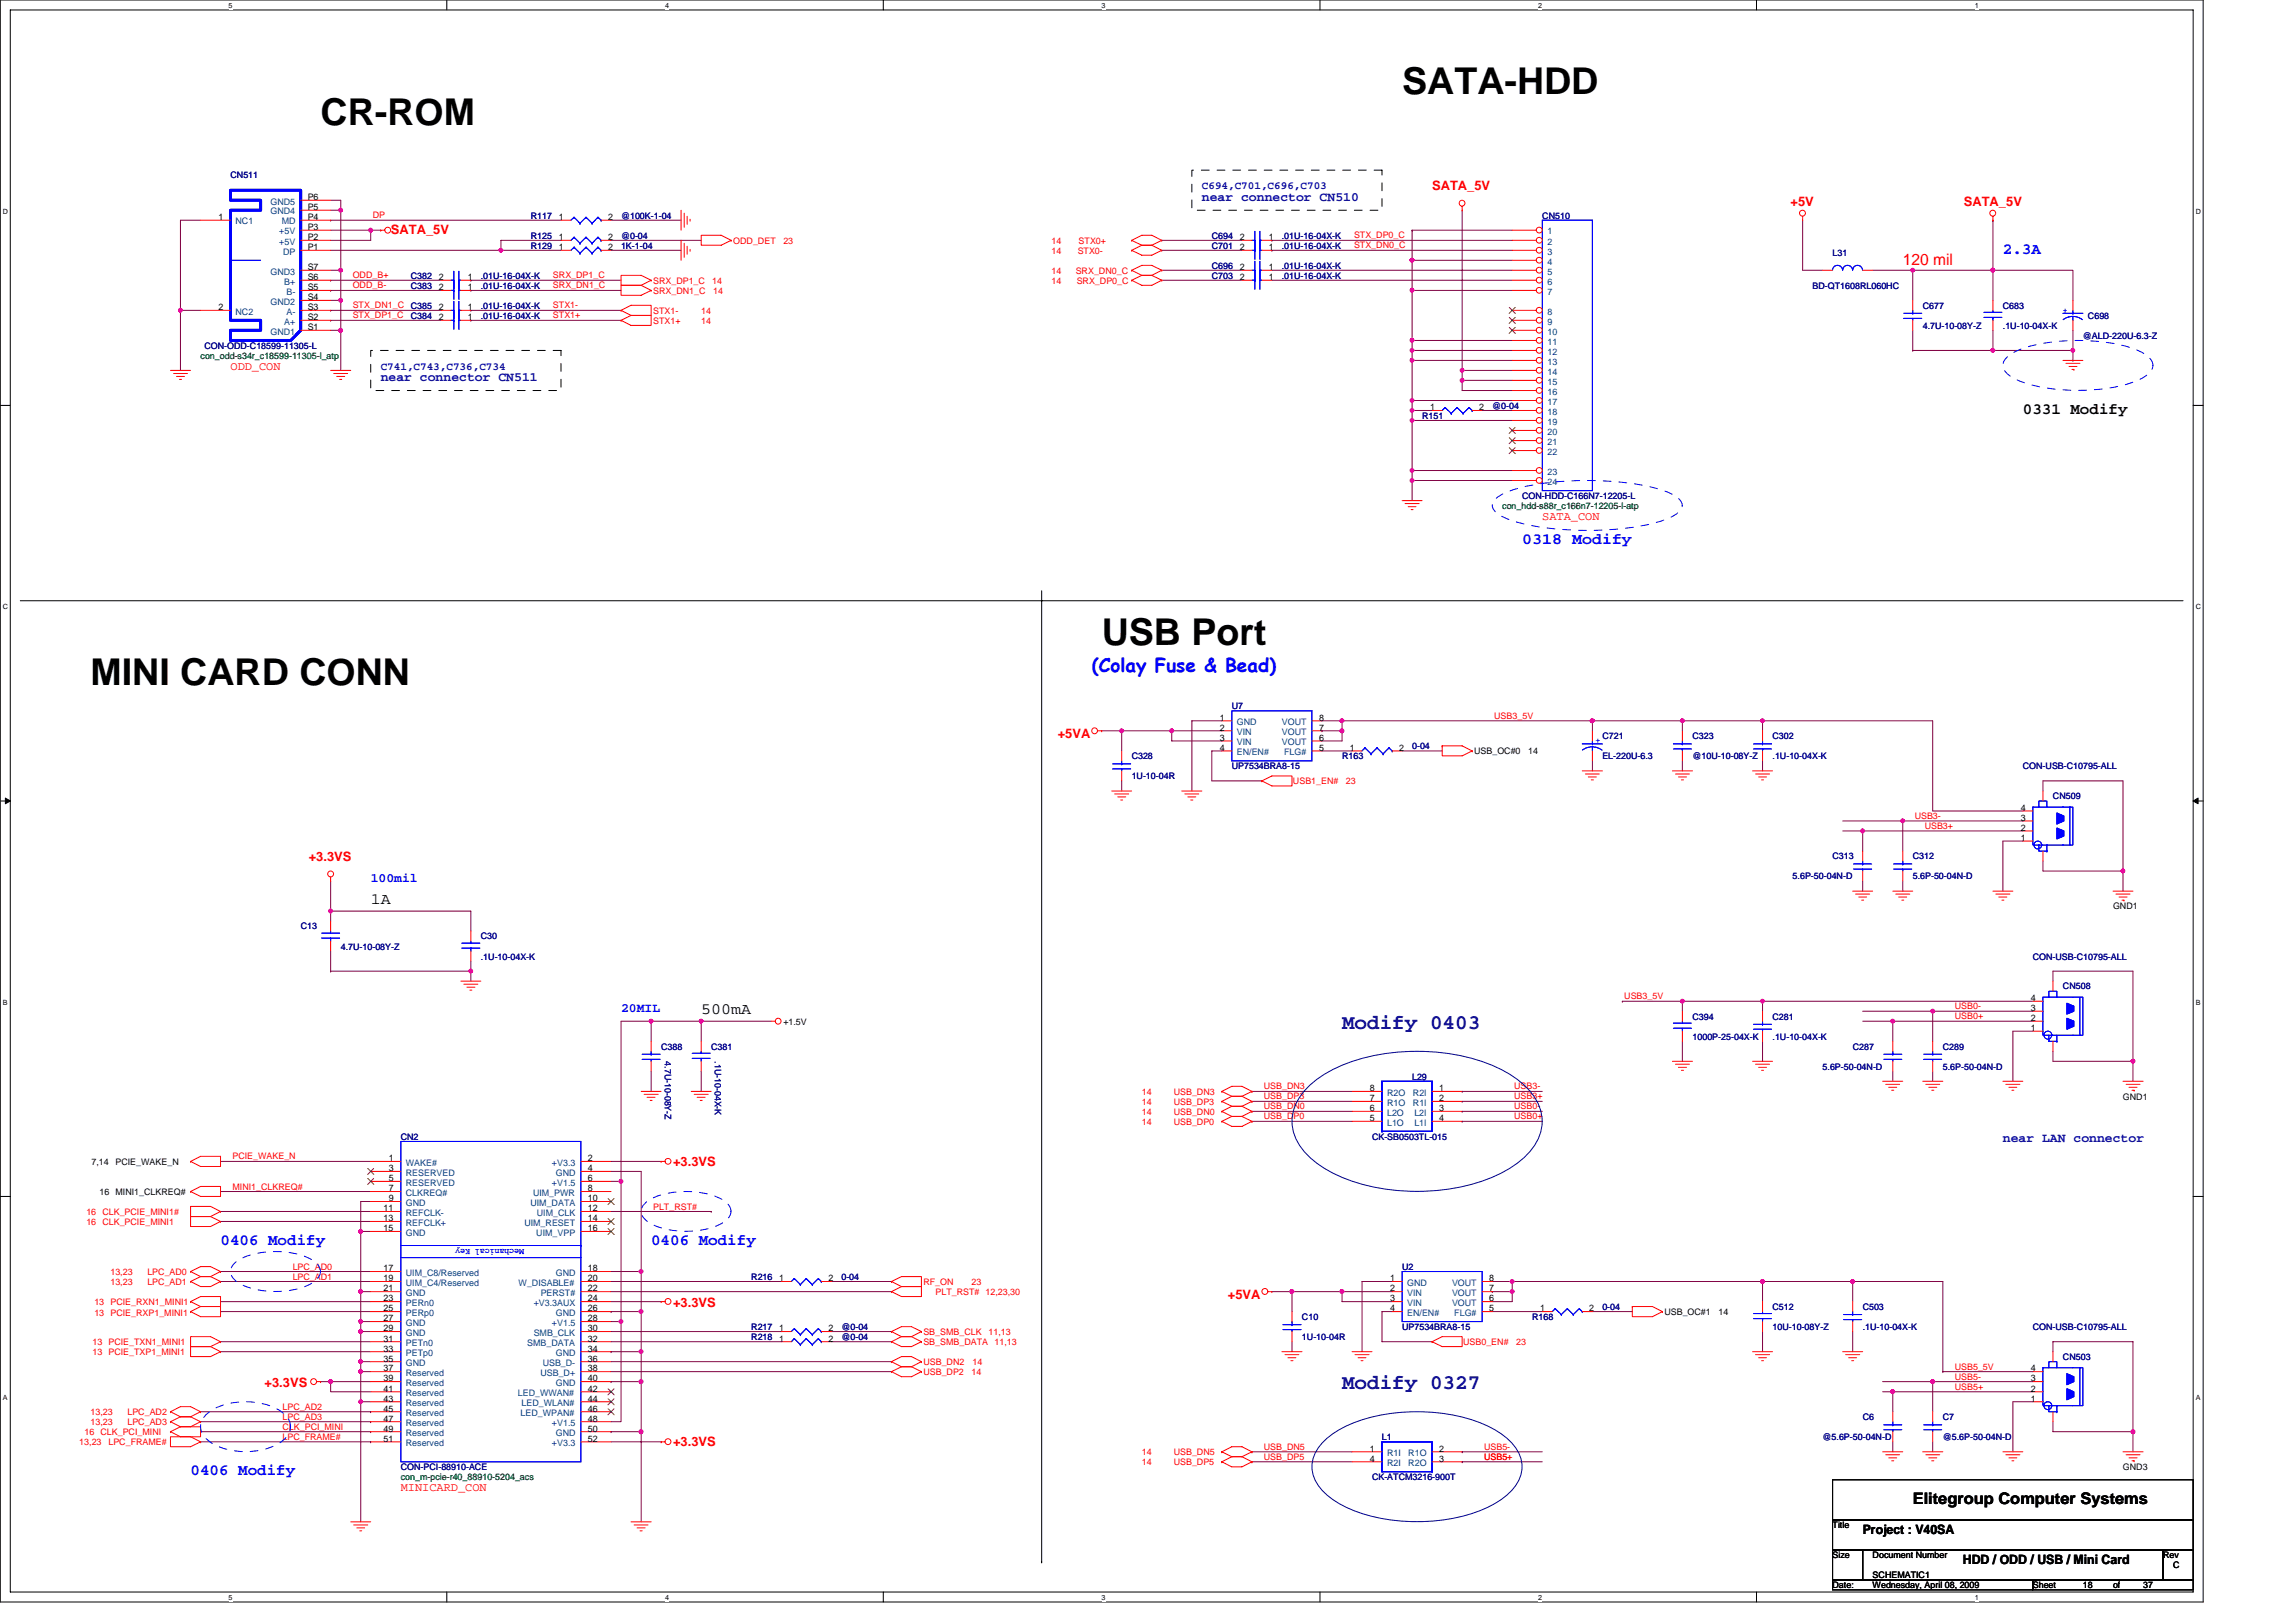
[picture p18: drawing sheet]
<svg xmlns="http://www.w3.org/2000/svg" width="297mm" height="210mm" viewBox="0 0 297 210" stroke-linecap="round" stroke-linejoin="round" font-family="sans-serif">
<defs><g id="words">
<g font-size="4.8">
<text x="41.5" y="16.1">CR-ROM</text>
<text x="181.4" y="12.2">SATA-HDD</text>
<text x="142.5" y="83.5">USB Port</text>
<text x="11.7" y="88.6">MINI CARD CONN</text>
</g>
<g font-size="2.7" fill="#000080">
<text x="173.6" y="133.1">Modify 0403</text>
<text x="173.6" y="179.7">Modify 0327</text>
</g>
<text font-size="2.5" fill="#00f" x="141.2" y="86.9">(Colay Fuse &amp; Bead)</text>
<text font-size="2.1" fill="#f00" x="246.2" y="34.2">120 mil</text>
<g font-size="2.1" fill="#00f">
<text x="259.1" y="32.8">2.3A</text>
<text x="196.9" y="70.4">0318 Modify</text>
<text x="28.5" y="161.1">0406 Modify</text>
<text x="84.2" y="161.1">0406 Modify</text>
<text x="24.7" y="190.9">0406 Modify</text>
</g>
<g font-size="2.1">
<text x="261.7" y="53.6">0331 Modify</text>
<text x="48" y="116.9">1A</text>
<text x="90.7" y="131.2">500mA</text>
<text x="247.5" y="194.6">Elitegroup Computer Systems</text>
</g>
<g font-size="1.7" fill="#0000a0">
<text x="155.5" y="26">near connector CN510</text>
<text x="49.3" y="49.3">near connector CN511</text>
<text x="259.1" y="147.7">near LAN connector</text>
</g>
<g font-size="1.7" fill="#f00">
<text x="185.3" y="24.6">SATA_5V</text>
<text x="231.6" y="26.7">+5V</text>
<text x="254.1" y="26.7">SATA_5V</text>
<text x="50.6" y="30.3">SATA_5V</text>
<text x="136.8" y="95.5">+5VA</text>
<text x="39.9" y="111.4">+3.3VS</text>
<text x="87.1" y="150.9">+3.3VS</text>
<text x="87.1" y="169.1">+3.3VS</text>
<text x="158.9" y="168">+5VA</text>
<text x="34.2" y="179.4">+3.3VS</text>
<text x="87.1" y="187.1">+3.3VS</text>
</g>
<g font-size="1.7" fill="#00f">
<text x="48" y="114.1">100mil</text>
<text x="80.3" y="130.9">20MIL</text>
</g>
<g font-size="1.7">
<text x="241" y="198.5">Project : V40SA</text>
<text x="253.9" y="202.4">HDD / ODD / USB / Mini Card</text>
</g>
<g font-size="1.5" fill="#f00">
<text x="29.8" y="47.9">ODD_CON</text>
<text x="199.5" y="67.3">SATA_CON</text>
<text x="51.9" y="192.9">MINICARD_CON</text>
</g>
<g font-size="1.4" fill="#0000a0">
<text x="155.5" y="24.5">C694,C701,C696,C703</text>
<text x="49.3" y="47.8">C741,C743,C736,C734</text>
</g>
<g font-size="1.2" fill="#000080">
<text x="29.8" y="23.1">CN511</text>
<text x="68.7" y="28.3">R117</text>
<text x="80.3" y="28.3">@100K-1-04</text>
<text x="199.5" y="28.3">CN510</text>
<text x="68.7" y="32.2">R129</text>
<text x="68.7" y="30.9">R125</text>
<text x="80.3" y="32.2">1K-1-04</text>
<text x="80.3" y="30.9">@0-04</text>
<text x="156.8" y="34.8">C696</text>
<text x="156.8" y="30.9">C694</text>
<text x="156.8" y="32.2">C701</text>
<text x="165.8" y="34.8">.01U-16-04X-K</text>
<text x="165.8" y="30.9">.01U-16-04X-K</text>
<text x="165.8" y="32.2">.01U-16-04X-K</text>
<text x="237.1" y="33.1">L31</text>
<text x="53.1" y="37.3">C383</text>
<text x="53.1" y="36">C382</text>
<text x="53.1" y="39.9">C385</text>
<text x="53.1" y="41.2">C384</text>
<text x="62.2" y="37.3">.01U-16-04X-K</text>
<text x="62.2" y="36">.01U-16-04X-K</text>
<text x="62.2" y="39.9">.01U-16-04X-K</text>
<text x="62.2" y="41.2">.01U-16-04X-K</text>
<text x="156.8" y="36">C703</text>
<text x="165.8" y="36">.01U-16-04X-K</text>
<text x="234.5" y="37.3">BD-QT1608RL060HC</text>
<text x="248.7" y="39.9">C677</text>
<text x="259.1" y="39.9">C683</text>
<text x="270.1" y="41.2">C698</text>
<text x="26.5" y="45.1">CON-ODD-C18599-11305-L</text>
<text x="248.7" y="42.5">4.7U-10-08Y-Z</text>
<text x="259.1" y="42.5">.1U-10-04X-K</text>
<text x="269.5" y="43.8">@ALD-220U-6.3-Z</text>
<text x="193.1" y="52.9">@0-04</text>
<text x="184" y="54.2">R151</text>
<text x="196.9" y="64.6">CON-HDD-C166N7-12205-L</text>
<text x="159.4" y="91.8">U7</text>
<text x="207.3" y="95.6">C721</text>
<text x="219" y="95.6">C323</text>
<text x="229.3" y="95.6">C302</text>
<text x="146.4" y="98.2">C328</text>
<text x="146.4" y="100.8">1U-10-04R</text>
<text x="159.4" y="99.5">UP7534BRA8-15</text>
<text x="173.6" y="98.2">R163</text>
<text x="182.7" y="96.9">0-04</text>
<text x="207.3" y="98.2">EL-220U-6.3</text>
<text x="219" y="98.2">@10U-10-08Y-Z</text>
<text x="229.3" y="98.2">.1U-10-04X-K</text>
<text x="261.7" y="99.5">CON-USB-C10795-ALL</text>
<text x="265.6" y="103.4">CN509</text>
<text x="231.9" y="113.8">5.6P-50-04N-D</text>
<text x="237.1" y="111.2">C313</text>
<text x="247.5" y="111.2">C312</text>
<text x="247.5" y="113.8">5.6P-50-04N-D</text>
<text x="38.9" y="120.2">C13</text>
<text x="44.1" y="122.9">4.7U-10-08Y-Z</text>
<text x="62.2" y="121.5">C30</text>
<text x="62.2" y="124.1">.1U-10-04X-K</text>
<text x="263" y="124.1">CON-USB-C10795-ALL</text>
<text x="219" y="131.9">C394</text>
<text x="229.3" y="131.9">C281</text>
<text x="266.9" y="128">CN508</text>
<text x="85.5" y="135.8">C388</text>
<text x="86" y="137.3" transform="rotate(90 86 137.3)">4.7U-10-08Y-Z</text>
<text x="92" y="135.8">C381</text>
<text x="92.5" y="137.3" transform="rotate(90 92.5 137.3)">.1U-10-04X-K</text>
<text x="219" y="134.5">1000P-25-04X-K</text>
<text x="229.3" y="134.5">.1U-10-04X-K</text>
<text x="239.7" y="135.8">C287</text>
<text x="251.4" y="135.8">C289</text>
<text x="182.7" y="139.7">L29</text>
<text x="235.8" y="138.4">5.6P-50-04N-D</text>
<text x="251.4" y="138.4">5.6P-50-04N-D</text>
<text x="51.9" y="147.4">CN2</text>
<text x="177.5" y="147.4">CK-SB0503TL-015</text>
<text x="97.2" y="165.6">R216</text>
<text x="108.9" y="165.6">0-04</text>
<text x="181.4" y="164.3">U2</text>
<text x="97.2" y="172.1">R217</text>
<text x="97.2" y="173.4">R218</text>
<text x="108.9" y="172.1">@0-04</text>
<text x="108.9" y="173.4">@0-04</text>
<text x="168.4" y="170.8">C10</text>
<text x="168.4" y="173.4">1U-10-04R</text>
<text x="181.4" y="172.1">UP7534BRA8-15</text>
<text x="198.2" y="170.8">R168</text>
<text x="207.3" y="169.5">0-04</text>
<text x="229.3" y="169.5">C512</text>
<text x="229.3" y="172.1">10U-10-08Y-Z</text>
<text x="241" y="169.5">C503</text>
<text x="241" y="172.1">.1U-10-04X-K</text>
<text x="263" y="172.1">CON-USB-C10795-ALL</text>
<text x="266.9" y="176">CN503</text>
<text x="241" y="183.7">C6</text>
<text x="251.4" y="183.7">C7</text>
<text x="51.9" y="190.2">CON-PCI-88910-ACE</text>
<text x="177.5" y="191.5">CK-ATCM3216-900T</text>
<text x="178.8" y="186.3">L1</text>
<text x="235.8" y="186.3">@5.6P-50-04N-D</text>
<text x="251.4" y="186.3">@5.6P-50-04N-D</text>
</g>
<g font-size="1.2">
<text x="28.3" y="28.5">1</text>
<text x="39.8" y="29.8">P3</text>
<text x="39.8" y="27.2">P5</text>
<text x="39.8" y="25.9">P6</text>
<text x="39.8" y="28.5">P4</text>
<text x="72.3" y="28.5">1</text>
<text x="78.7" y="28.5">2</text>
<text x="39.8" y="31.1">P2</text>
<text x="39.8" y="34.9">S7</text>
<text x="39.8" y="32.4">P1</text>
<text x="72.3" y="32.4">1</text>
<text x="72.3" y="31.1">1</text>
<text x="78.7" y="32.4">2</text>
<text x="78.7" y="31.1">2</text>
<text x="160.4" y="34.9">2</text>
<text x="160.4" y="31.1">2</text>
<text x="160.4" y="32.4">2</text>
<text x="164.2" y="34.9">1</text>
<text x="164.2" y="31.1">1</text>
<text x="164.2" y="32.4">1</text>
<text x="28.3" y="40.1">2</text>
<text x="39.8" y="40.1">S3</text>
<text x="39.8" y="38.8">S4</text>
<text x="39.8" y="37.5">S5</text>
<text x="39.8" y="41.4">S2</text>
<text x="39.8" y="36.2">S6</text>
<text x="56.8" y="37.5">2</text>
<text x="56.8" y="36.2">2</text>
<text x="56.8" y="40.1">2</text>
<text x="56.8" y="41.4">2</text>
<text x="60.5" y="37.5">1</text>
<text x="60.5" y="36.2">1</text>
<text x="60.5" y="40.1">1</text>
<text x="60.5" y="41.4">1</text>
<text x="160.4" y="36.2">2</text>
<text x="164.2" y="36.2">1</text>
<text x="39.8" y="42.7">S1</text>
<text x="185" y="53.1">1</text>
<text x="191.4" y="53.1">2</text>
<text x="157.8" y="95.8">3</text>
<text x="157.8" y="94.5">2</text>
<text x="157.8" y="93.2">1</text>
<text x="170.6" y="93.2">8</text>
<text x="170.6" y="95.8">6</text>
<text x="170.6" y="94.5">7</text>
<text x="157.8" y="97.1">4</text>
<text x="170.6" y="97.1">5</text>
<text x="174.6" y="97.1">1</text>
<text x="181" y="97.1">2</text>
<text x="190.7" y="97.6">USB_OC#0</text>
<text x="197.7" y="97.6">14</text>
<text x="261.4" y="104.9">4</text>
<text x="261.4" y="107.5">2</text>
<text x="261.4" y="106.2">3</text>
<text x="261.4" y="108.8">1</text>
<text x="273.4" y="117.7">GND1</text>
<text x="262.7" y="129.5">4</text>
<text x="262.7" y="130.8">3</text>
<text x="101.3" y="132.6">+1.5V</text>
<text x="262.7" y="133.4">1</text>
<text x="262.7" y="132.1">2</text>
<text x="177.2" y="143.8">6</text>
<text x="177.2" y="142.5">7</text>
<text x="177.2" y="141.2">8</text>
<text x="186.2" y="142.5">2</text>
<text x="186.2" y="141.2">1</text>
<text x="186.2" y="143.8">3</text>
<text x="274.7" y="142.3">GND1</text>
<text x="177.2" y="145.1">5</text>
<text x="186.2" y="145.1">4</text>
<text x="11.8" y="150.7">7,14</text>
<text x="12.9" y="154.6">16 MINI1_CLKREQ#</text>
<text x="14.9" y="150.7">PCIE_WAKE_N</text>
<text x="50.3" y="155.4">9</text>
<text x="50.3" y="154.1">7</text>
<text x="50.3" y="152.8">5</text>
<text x="50.3" y="151.5">3</text>
<text x="50.3" y="150.2">1</text>
<text x="76.1" y="155.4">10</text>
<text x="76.1" y="150.2">2</text>
<text x="76.1" y="152.8">6</text>
<text x="76.1" y="151.5">4</text>
<text x="76.1" y="154.1">8</text>
<text x="49.6" y="159.3">15</text>
<text x="49.6" y="158">13</text>
<text x="49.6" y="156.7">11</text>
<text x="76.1" y="156.7">12</text>
<text x="76.1" y="158">14</text>
<text x="76.1" y="159.3">16</text>
<text x="49.6" y="165.8">19</text>
<text x="49.6" y="167.1">21</text>
<text x="49.6" y="164.5">17</text>
<text x="76.1" y="167.1">22</text>
<text x="76.1" y="164.5">18</text>
<text x="76.1" y="165.8">20</text>
<text x="100.8" y="165.8">1</text>
<text x="107.2" y="165.8">2</text>
<text x="179.8" y="167.1">2</text>
<text x="179.8" y="165.8">1</text>
<text x="192.7" y="165.8">8</text>
<text x="192.7" y="167.1">7</text>
<text x="49.6" y="173.6">31</text>
<text x="49.6" y="172.3">29</text>
<text x="49.6" y="171">27</text>
<text x="49.6" y="169.7">25</text>
<text x="49.6" y="168.4">23</text>
<text x="76.1" y="171">28</text>
<text x="76.1" y="168.4">24</text>
<text x="76.1" y="172.3">30</text>
<text x="76.1" y="169.7">26</text>
<text x="76.1" y="173.6">32</text>
<text x="100.8" y="172.3">1</text>
<text x="100.8" y="173.6">1</text>
<text x="107.2" y="172.3">2</text>
<text x="107.2" y="173.6">2</text>
<text x="179.8" y="168.4">3</text>
<text x="179.8" y="169.7">4</text>
<text x="192.7" y="169.7">5</text>
<text x="192.7" y="168.4">6</text>
<text x="199.3" y="169.7">1</text>
<text x="205.6" y="169.7">2</text>
<text x="215.3" y="170.1">USB_OC#1</text>
<text x="222.3" y="170.1">14</text>
<text x="49.6" y="178.7">39</text>
<text x="49.6" y="177.4">37</text>
<text x="49.6" y="176.1">35</text>
<text x="49.6" y="174.9">33</text>
<text x="76.1" y="176.1">36</text>
<text x="76.1" y="177.4">38</text>
<text x="76.1" y="174.9">34</text>
<text x="76.1" y="178.7">40</text>
<text x="262.7" y="177.4">4</text>
<text x="262.7" y="178.7">3</text>
<text x="49.6" y="185.2">49</text>
<text x="49.6" y="183.9">47</text>
<text x="49.6" y="182.6">45</text>
<text x="49.6" y="181.3">43</text>
<text x="49.6" y="180">41</text>
<text x="76.1" y="180">42</text>
<text x="76.1" y="181.3">44</text>
<text x="76.1" y="183.9">48</text>
<text x="76.1" y="185.2">50</text>
<text x="76.1" y="182.6">46</text>
<text x="262.7" y="181.3">1</text>
<text x="262.7" y="180">2</text>
<text x="49.6" y="186.5">51</text>
<text x="76.1" y="186.5">52</text>
<text x="177.2" y="189.1">4</text>
<text x="177.2" y="187.8">1</text>
<text x="186.2" y="189.1">3</text>
<text x="186.2" y="187.8">2</text>
<text x="274.7" y="190.2">GND3</text>
<text x="237.1" y="197.7">Title</text>
<text x="237.1" y="201.6">Size</text>
<text x="242.3" y="201.6">Document Number</text>
<text x="279.8" y="201.6">Rev</text>
<text x="281.1" y="202.9">C</text>
<text x="237.1" y="205.5">Date:</text>
<text x="242.3" y="205.5">Wednesday, April 08, 2009</text>
<text x="242.3" y="204.2">SCHEMATIC1</text>
<text x="263" y="205.5">Sheet</text>
<text x="269.5" y="205.5">18</text>
<text x="273.4" y="205.5">of</text>
<text x="277.3" y="205.5">37</text>
</g>
<g font-size="1.2" fill="#004080">
<text x="30.5" y="29">NC1</text>
<text x="35" y="27.7">GND4</text>
<text x="35" y="26.5">GND5</text>
<text x="36.4" y="29">MD</text>
<text x="35" y="35.5">GND3</text>
<text x="36.1" y="31.6">+5V</text>
<text x="36.1" y="30.3">+5V</text>
<text x="36.6" y="32.9">DP</text>
<text x="200.2" y="30.3">1</text>
<text x="200.2" y="31.6">2</text>
<text x="200.2" y="32.9">3</text>
<text x="200.2" y="34.2">4</text>
<text x="200.2" y="35.5">5</text>
<text x="30.5" y="40.7">NC2</text>
<text x="35" y="39.4">GND2</text>
<text x="36.8" y="42">A+</text>
<text x="36.8" y="36.8">B+</text>
<text x="37.1" y="40.7">A-</text>
<text x="37.1" y="38.1">B-</text>
<text x="200.2" y="36.8">6</text>
<text x="200.2" y="38.1">7</text>
<text x="200.2" y="40.7">8</text>
<text x="200.2" y="42">9</text>
<text x="35" y="43.3">GND1</text>
<text x="200.2" y="43.3">10</text>
<text x="200.2" y="44.6">11</text>
<text x="200.2" y="45.9">12</text>
<text x="200.2" y="47.2">13</text>
<text x="200.2" y="48.5">14</text>
<text x="200.2" y="49.8">15</text>
<text x="200.2" y="51.1">16</text>
<text x="200.2" y="52.4">17</text>
<text x="200.2" y="53.7">18</text>
<text x="200.2" y="54.9">19</text>
<text x="200.2" y="56.2">20</text>
<text x="200.2" y="57.6">21</text>
<text x="200.2" y="58.8">22</text>
<text x="200.2" y="61.4">23</text>
<text x="200.2" y="62.7">24</text>
<text x="160" y="95.1">VIN</text>
<text x="160" y="93.8">GND</text>
<text x="165.8" y="93.8">VOUT</text>
<text x="165.8" y="95.1">VOUT</text>
<text x="160" y="96.4">VIN</text>
<text x="160" y="97.7">EN/EN#</text>
<text x="165.8" y="96.4">VOUT</text>
<text x="166.1" y="97.7">FLG#</text>
<text x="179.4" y="143">R1O</text>
<text x="179.4" y="141.8">R2O</text>
<text x="182.8" y="143">R1I</text>
<text x="182.8" y="141.8">R2I</text>
<text x="179.4" y="145.6">L1O</text>
<text x="179.4" y="144.3">L2O</text>
<text x="183" y="145.6">L1I</text>
<text x="183" y="144.3">L2I</text>
<text x="52.5" y="156">GND</text>
<text x="52.5" y="154.7">CLKREQ#</text>
<text x="52.5" y="153.4">RESERVED</text>
<text x="52.5" y="152.1">RESERVED</text>
<text x="52.5" y="150.8">WAKE#</text>
<text x="68.6" y="156">UIM_DATA</text>
<text x="69" y="154.7">UIM_PWR</text>
<text x="71.4" y="150.8">+V3.3</text>
<text x="71.4" y="153.4">+V1.5</text>
<text x="71.9" y="152.1">GND</text>
<text x="52.5" y="159.9">GND</text>
<text x="52.5" y="158.6">REFCLK+</text>
<text x="52.5" y="157.3">REFCLK-</text>
<text x="67.8" y="158.6">UIM_RESET</text>
<text x="69.4" y="159.9">UIM_VPP</text>
<text x="69.4" y="157.3">UIM_CLK</text>
<text x="52.5" y="166.3">UIM_C4/Reserved</text>
<text x="52.5" y="167.7">GND</text>
<text x="52.5" y="165.1">UIM_C8/Reserved</text>
<text x="67.1" y="166.3">W_DISABLE#</text>
<text x="70" y="167.7">PERST#</text>
<text x="71.9" y="165.1">GND</text>
<text x="182.1" y="167.7">VIN</text>
<text x="182.1" y="166.3">GND</text>
<text x="187.9" y="166.3">VOUT</text>
<text x="187.9" y="167.7">VOUT</text>
<text x="52.5" y="172.8">GND</text>
<text x="52.5" y="171.5">GND</text>
<text x="52.5" y="170.2">PERp0</text>
<text x="52.5" y="169">PERn0</text>
<text x="69" y="169">+V3.3AUX</text>
<text x="69" y="172.8">SMB_CLK</text>
<text x="71.4" y="171.5">+V1.5</text>
<text x="71.9" y="170.2">GND</text>
<text x="182.1" y="169">VIN</text>
<text x="182.1" y="170.2">EN/EN#</text>
<text x="187.9" y="169">VOUT</text>
<text x="188.1" y="170.2">FLG#</text>
<text x="52.5" y="179.3">Reserved</text>
<text x="52.5" y="178">Reserved</text>
<text x="52.5" y="176.7">GND</text>
<text x="52.5" y="175.4">PETp0</text>
<text x="52.5" y="174.1">PETn0</text>
<text x="68.2" y="174.1">SMB_DATA</text>
<text x="69.9" y="178">USB_D+</text>
<text x="70.2" y="176.7">USB_D-</text>
<text x="71.9" y="175.4">GND</text>
<text x="71.9" y="179.3">GND</text>
<text x="52.5" y="185.8">Reserved</text>
<text x="52.5" y="184.5">Reserved</text>
<text x="52.5" y="183.2">Reserved</text>
<text x="52.5" y="181.9">Reserved</text>
<text x="52.5" y="180.6">Reserved</text>
<text x="67" y="180.6">LED_WWAN#</text>
<text x="67.3" y="183.2">LED_WPAN#</text>
<text x="67.5" y="181.9">LED_WLAN#</text>
<text x="71.4" y="184.5">+V1.5</text>
<text x="71.9" y="185.8">GND</text>
<text x="52.5" y="187.1">Reserved</text>
<text x="71.4" y="187.1">+V3.3</text>
<text x="179.4" y="189.7">R2I</text>
<text x="179.4" y="188.4">R1I</text>
<text x="182.2" y="189.7">R2O</text>
<text x="182.2" y="188.4">R1O</text>
</g>
<g font-size="1.2" fill="#f00">
<text x="48.2" y="28.2">DP</text>
<text x="94.9" y="31.5">ODD_DET</text>
<text x="101.3" y="31.5">23</text>
<text x="136.1" y="35.4">14</text>
<text x="136.1" y="31.5">14</text>
<text x="136.1" y="32.8">14</text>
<text x="139.2" y="35.4">SRX_DN0_C</text>
<text x="139.4" y="32.8">STX0-</text>
<text x="139.5" y="31.5">STX0+</text>
<text x="175.2" y="32.1">STX_DN0_C</text>
<text x="175.2" y="30.8">STX_DP0_C</text>
<text x="45.6" y="36">ODD_B+</text>
<text x="45.6" y="37.3">ODD_B-</text>
<text x="45.6" y="41.2">STX_DP1_C</text>
<text x="45.6" y="39.9">STX_DN1_C</text>
<text x="71.5" y="36">SRX_DP1_C</text>
<text x="71.5" y="37.3">SRX_DN1_C</text>
<text x="71.5" y="39.9">STX1-</text>
<text x="71.5" y="41.2">STX1+</text>
<text x="84.5" y="36.7">SRX_DP1_C</text>
<text x="84.5" y="38">SRX_DN1_C</text>
<text x="84.5" y="40.6">STX1-</text>
<text x="84.5" y="41.9">STX1+</text>
<text x="90.7" y="40.6">14</text>
<text x="90.7" y="41.9">14</text>
<text x="92.1" y="36.7">14</text>
<text x="92.3" y="38">14</text>
<text x="136.1" y="36.7">14</text>
<text x="139.3" y="36.7">SRX_DP0_C</text>
<text x="193.3" y="93">USB3_5V</text>
<text x="167.3" y="101.5">USB1_EN#</text>
<text x="174.1" y="101.5">23</text>
<text x="247.7" y="106">USB3-</text>
<text x="249" y="107.3">USB3+</text>
<text x="210.1" y="129.3">USB3_5V</text>
<text x="252.9" y="131.9">USB0+</text>
<text x="252.9" y="130.6">USB0-</text>
<text x="147.7" y="141.6">14</text>
<text x="147.7" y="142.9">14</text>
<text x="151.8" y="141.6">USB_DN3</text>
<text x="151.8" y="142.9">USB_DP3</text>
<text x="163.5" y="140.9">USB_DN3</text>
<text x="163.5" y="142.2">USB_DP3</text>
<text x="163.5" y="143.5">USB_DN0</text>
<text x="195.9" y="142.2">USB3+</text>
<text x="195.9" y="143.5">USB0-</text>
<text x="195.9" y="140.9">USB3-</text>
<text x="147.7" y="144.2">14</text>
<text x="147.7" y="145.5">14</text>
<text x="151.8" y="144.2">USB_DN0</text>
<text x="151.8" y="145.5">USB_DP0</text>
<text x="163.5" y="144.8">USB_DP0</text>
<text x="195.9" y="144.8">USB0+</text>
<text x="30.1" y="150">PCIE_WAKE_N</text>
<text x="30.1" y="153.9">MINI1_CLKREQ#</text>
<text x="11.2" y="157.2">16 CLK_PCIE_MINI1#</text>
<text x="11.2" y="158.5">16 CLK_PCIE_MINI1</text>
<text x="84.5" y="156.5">PLT_RST#</text>
<text x="14.3" y="166.2">13,23</text>
<text x="14.3" y="165">13,23</text>
<text x="19.1" y="166.2">LPC_AD1</text>
<text x="19.1" y="165">LPC_AD0</text>
<text x="37.9" y="165.5">LPC_AD1</text>
<text x="37.9" y="164.3">LPC_AD0</text>
<text x="119.5" y="166.2">RF_ON</text>
<text x="121" y="167.5">PLT_RST# 12,23,30</text>
<text x="125.7" y="166.2">23</text>
<text x="12.2" y="168.8">13 PCIE_RXN1_MINI1</text>
<text x="12.2" y="170.3">13 PCIE_RXP1_MINI1</text>
<text x="119.5" y="172.7">SB_SMB_CLK</text>
<text x="127.9" y="172.7">11,13</text>
<text x="12" y="174">13 PCIE_TXN1_MINI1</text>
<text x="12" y="175.3">13 PCIE_TXP1_MINI1</text>
<text x="119.5" y="176.6">USB_DN2</text>
<text x="119.5" y="177.9">USB_DP2</text>
<text x="119.5" y="174">SB_SMB_DATA</text>
<text x="125.7" y="177.9">14</text>
<text x="125.8" y="176.6">14</text>
<text x="128.7" y="174">11,13</text>
<text x="189.3" y="174">USB0_EN#</text>
<text x="196.1" y="174">23</text>
<text x="252.9" y="179.8">USB5+</text>
<text x="252.9" y="178.5">USB5-</text>
<text x="252.9" y="177.2">USB5_5V</text>
<text x="10.9" y="185.7">16 CLK_PCI_MINI</text>
<text x="11.7" y="184.4">13,23</text>
<text x="11.7" y="183.1">13,23</text>
<text x="16.5" y="184.4">LPC_AD3</text>
<text x="16.5" y="183.1">LPC_AD2</text>
<text x="36.6" y="182.4">LPC_AD2</text>
<text x="36.6" y="183.7">LPC_AD3</text>
<text x="36.6" y="185">CLK_PCI_MINI</text>
<text x="10.3" y="187">13,23</text>
<text x="14" y="187">LPC_FRAME#</text>
<text x="36.6" y="186.3">LPC_FRAME#</text>
<text x="147.7" y="188.3">14</text>
<text x="147.7" y="189.5">14</text>
<text x="151.8" y="188.3">USB_DN5</text>
<text x="151.8" y="189.5">USB_DP5</text>
<text x="163.5" y="187.6">USB_DN5</text>
<text x="163.5" y="188.9">USB_DP5</text>
<text x="192" y="187.6">USB5-</text>
<text x="192" y="188.9">USB5+</text>
</g>
<g font-size="1.2" fill="#00f">
<text x="266.9" y="40.4">+</text>
<text x="206.4" y="96.2">+</text>
<text x="67.8" y="161.6" transform="rotate(180 67.8 161.6)">Mechanical Key</text>
</g>
<g font-size="1.2" fill="#008000">
<text x="25.9" y="46.4">con_odd-s34r_c18599-11305-l_atp</text>
<text x="194.3" y="65.8">con_hdd-s88r_c166n7-12205-l-atp</text>
<text x="51.9" y="191.5">con_m-pcie-r40_88910-5204_acs</text>
</g>
<g font-size=".9">
<text x="29.6" y="1">5</text>
<text x="86" y="1">4</text>
<text x="142.5" y="1">3</text>
<text x="199" y="1">2</text>
<text x="255.5" y="1">1</text>
<text x=".4" y="27.7">D</text>
<text x="284.1" y="27.7">D</text>
<text x=".4" y="78.8">C</text>
<text x="284.1" y="78.8">C</text>
<text x=".4" y="130">B</text>
<text x="284.1" y="130">B</text>
<text x=".4" y="181.2">A</text>
<text x="284.1" y="181.2">A</text>
<text x="29.6" y="206.9">5</text>
<text x="86" y="206.9">4</text>
<text x="142.5" y="206.9">3</text>
<text x="199" y="206.9">2</text>
<text x="255.5" y="206.9">1</text>
</g>
</g></defs>
<path d="M0 0h285v207.3h-285zM1.3 1.3h282.4v204.7h-282.4z" fill="none" stroke="#000" stroke-width=".13"/>
<g fill="#fff">
<path d="M29.6 .1h.5v1.1h-.5z"/>
<path d="M29.6 206.1h.5v1.1h-.5z"/>
</g>
<path d="M57.8 0v1.3M57.8 206v1.3" fill="none" stroke="#000" stroke-width=".13"/>
<g fill="#fff">
<path d="M86 .1h.5v1.1h-.5z"/>
<path d="M86 206.1h.5v1.1h-.5z"/>
</g>
<path d="M114.3 0v1.3M114.3 206v1.3" fill="none" stroke="#000" stroke-width=".13"/>
<g fill="#fff">
<path d="M142.5 .1h.5v1.1h-.5z"/>
<path d="M142.5 206.1h.5v1.1h-.5z"/>
</g>
<path d="M170.8 0v1.3M170.8 206v1.3" fill="none" stroke="#000" stroke-width=".13"/>
<g fill="#fff">
<path d="M199 .1h.5v1.1h-.5z"/>
<path d="M199 206.1h.5v1.1h-.5z"/>
</g>
<path d="M227.2 0v1.3M227.2 206v1.3" fill="none" stroke="#000" stroke-width=".13"/>
<g fill="#fff">
<path d="M255.5 .1h.5v1.1h-.5z"/>
<path d="M255.5 206.1h.5v1.1h-.5z"/>
<path d="M.4 26.9h.6v1h-.6z"/>
<path d="M284.1 26.9h.6v1h-.6z"/>
<path d="M.4 78h.6v1.1h-.6z"/>
<path d="M284.1 78h.6v1.1h-.6z"/>
</g>
<path d="M0 52.5h1.3M283.7 52.5h1.3" fill="none" stroke="#000" stroke-width=".13"/>
<g fill="#fff">
<path d="M.4 129.2h.6v1h-.6z"/>
<path d="M284.1 129.2h.6v1h-.6z"/>
</g>
<path d="M0 103.6h1.3M283.7 103.6h1.3" fill="none" stroke="#000" stroke-width=".13"/>
<path d="M.7 103.3l.6 .3-.6 .4zM283.7 103.6l.7-.3v.7z" fill="#000" stroke="#000" stroke-width=".13"/>
<g fill="#fff">
<path d="M.4 180.4h.6v1h-.6z"/>
<path d="M284.1 180.4h.6v1h-.6z"/>
</g>
<path d="M2.6 77.7h279.8M134.8 76.4v125.7M0 154.8h1.3M283.7 154.8h1.3M237.1 191.5h46.6v5.1h-46.6zM237.1 196.6h46.6v3.9h-46.6zM134.8 202.1h.1M237.1 204.4h25.9v1.3h-25.9zM237.1 200.5h3.9v3.9h-3.9zM241 200.5h38.8v3.9h-38.8zM263 204.4h20.7v1.3h-20.7zM279.8 200.5h3.9v3.9h-3.9z" fill="none" stroke="#000" stroke-width=".13"/>
<g fill="none" stroke="#800040" stroke-width=".13">
<path d="M25.9 28.5h-2.6v11.7h2.6M42.8 36.3h.1M42.8 29.8h5.2M42.8 25.9h1.3v1.3M42.8 28.5h.1M42.8 27.2h1.3M42.8 35h1.3M42.8 32.4h22M42.8 38.9h1.3M42.8 37.6h.1M42.8 36.3h14.2M42.8 28.5h29.8"/>
<path d="M42.8 37.6h14.2M44.1 27.2h.1M44.1 38.9h.1M44.1 35h.1M44.1 27.2v20.7M48 29.8v1.3h-5.2M48 29.8h.1M48 29.8h1.3M60.9 36.3h.1M60.9 37.6h.1M60.9 36.3h19.4M60.9 37.6h19.4"/>
<path d="M64.8 32.4h.1M64.8 32.4h7.8M72.6 31.1h-7.8v1.3M79.1 28.5h9M79.1 32.4h9M79.1 31.1h11.6M150.3 35h10.4M150.3 36.3h10.4M150.3 32.4h10.4M150.3 31.1h10.4M164.5 32.4h.1M164.5 31.1h.1"/>
<path d="M164.5 35h31.1M164.5 36.3h31.1M164.5 32.4h31.1M164.5 31.1h31.1M182.7 33.7h12.9M182.7 37.6h.1M182.7 33.7h.1M182.7 29.8h.1M182.7 37.6h12.9M182.7 29.8h12.9M182.7 29.8v32.4M189.2 27.2v20.7"/>
<path d="M233.2 28.5v6.5h2.6M242.3 35h5.2M247.5 35v3.9M247.5 35h.1M247.5 35h10.3M257.8 28.5h.1M257.8 35h.1M257.8 35h10.4v3.9M257.8 28.5v10.4M23.3 40.2h.1M23.3 40.2v7.7M42.8 42.7h1.3"/>
<path d="M42.8 41.4h.1M42.8 40.2h.1M42.8 40.2h14.2M42.8 41.4h14.2M44.1 42.7h.1M60.9 40.2h.1M60.9 41.4h.1M60.9 40.2h19.4M60.9 41.4h19.4M182.7 54.4h12.9M182.7 53.1h2.6M182.7 45.3h.1"/>
<path d="M182.7 51.8h.1M182.7 44h12.9M182.7 44h.1M182.7 53.1h.1M182.7 54.4h.1M182.7 51.8h12.9M182.7 46.6h.1M182.7 46.6h12.9M182.7 45.3h12.9M189.2 47.9h.1M189.2 47.9h6.4M189.2 49.2v1.3h6.4"/>
<path d="M189.2 49.2h.1M189.2 47.9v1.3M189.2 49.2h6.4M191.7 53.1h3.9M247.5 42.7v2.6M247.5 45.3h.1M247.5 45.3h10.3M257.8 42.7v2.6M268.2 42.7v2.6h-10.4M268.2 46.6h.1M268.2 45.3v1.3M182.7 60.9h.1"/>
<path d="M182.7 60.9h12.9M182.7 62.2v2.6M182.7 62.2h.1M182.7 62.2h12.9M142.5 94.6h2.6v2.6M145.1 94.6h.1M145.1 94.6h6.5M151.6 94.6v1.3h6.5M151.6 94.6h6.5M158.1 97.2h-1.3v3.8h6.5M158.1 93.3h-3.9v9M171 93.3h2.6"/>
<path d="M171 94.6h.1M171 97.2h3.9M171 94.6h2.6M173.6 93.3h.1M173.6 93.3v1.3M173.6 94.6v1.3h-2.6M173.6 93.3h32.4M181.4 97.2h5.2M206 98.4v1.3M206 93.3v1.3M206 93.3h11.7v1.3M206 93.3h.1"/>
<path d="M217.7 93.3h10.3v1.3M217.7 98.4v1.3M228 93.3h.1M228 93.3h22v11.6h11.7M228 98.4v1.3M42.8 117.9v1.3M42.8 117.9h18.1v2.6M42.8 114v3.9M42.8 117.9h.1M145.1 101v1.3M238.4 106.2h7.8M238.4 107.5h2.6"/>
<path d="M241 107.5h.1M241 114v1.3M241 107.5v2.6M241 107.5h20.7M246.2 106.2h.1M246.2 106.2v3.9M246.2 114v1.3M246.2 106.2h15.5M261.7 108.8h-2.6v6.5M264.3 102.3v-1.3h10.4v11.7M264.3 111.4v1.3h10.4M274.7 112.7h.1"/>
<path d="M274.7 112.7v2.6M42.8 125.6h.1M42.8 123.1v2.5M42.8 125.6h18.1M60.9 124.4v1.2M60.9 125.6v1.3M84.2 132.1h-3.9v20.7h-1.2M84.2 132.1h.1M84.2 138.6v2.6M84.2 132.1h6.5M84.2 132.1v2.6M90.7 132.1h.1"/>
<path d="M90.7 132.1v2.6M90.7 138.6v2.6M90.7 132.1h9.1M209.9 129.5h7.8v1.3M209.9 129.5h.1M217.7 129.5h10.3v1.3M217.7 129.5h.1M217.7 134.7v2.6M228 129.5h.1M228 134.7v2.6M228 129.5h35M241 132.1h3.9"/>
<path d="M241 130.8h9M244.9 132.1h.1M244.9 138.6v1.3M244.9 132.1h18.1M244.9 132.1v2.6M250 130.8h.1M250 138.6v1.3M250 130.8v3.9M250 130.8h13M263 133.4h-2.6v6.5M265.6 126.9v-1.3h10.3v11.7M265.6 136v1.3h10.3"/>
<path d="M275.9 137.3h.1M275.9 137.3v2.6M28.5 150.3h.1M28.5 154.2h.1M28.5 158h19.5M28.5 156.7h19.5M28.5 150.3h19.5M28.5 154.2h19.5M46.7 159.3h1.3M46.7 159.3h.1M46.7 159.3v7.8M48 155.4h-1.3v3.9"/>
<path d="M79.1 150.3h6.4M79.1 151.6h3.8v12.9M79.1 156.7h12.9M80.3 152.8h.1M80.3 152.8v18.2M92 156.7h.1M162 141.2h.1M162 142.5h.1M162 143.8h.1M162 145.1h.1M162 142.5h12.9M162 143.8h12.9"/>
<path d="M162 145.1h12.9M162 141.2h12.9M189.2 142.5h.1M189.2 143.8h.1M189.2 145.1h.1M189.2 141.2h.1M189.2 142.5h10.3M189.2 143.8h10.3M189.2 145.1h10.3M189.2 141.2h10.3M28.5 173.6h19.5M28.5 174.9h19.5"/>
<path d="M28.5 169.7h19.5M28.5 168.4h19.5M28.5 165.8h.1M28.5 164.5h.1M28.5 165.8h19.5M28.5 164.5h19.5M41.5 178.8h1.3v1.3h5.2M42.8 178.8h.1M42.8 178.8h5.2M46.7 172.3h.1M46.7 171h.1M46.7 167.1h.1"/>
<path d="M46.7 177.5h.1M46.7 176.2h.1M46.7 177.5v3.9M46.7 167.1v5.2M46.7 172.3v5.2M46.7 172.3h1.3M46.7 171h1.3M46.7 167.1h1.3M46.7 177.5h1.3M46.7 176.2h1.3M79.1 164.5h3.8M79.1 174.9h.1"/>
<path d="M79.1 165.8h22M79.1 176.2h36.2M79.1 177.5h36.2M79.1 169.7h.1M79.1 178.8h.1M79.1 168.4h6.4M79.1 171h1.2M79.1 172.3h22M79.1 173.6h22M79.1 167.1h36.2M79.1 174.9h3.8M79.1 178.8h3.8"/>
<path d="M79.1 169.7h3.8M80.3 171v12.9h-1.2M80.3 171h.1M82.9 164.5h.1M82.9 169.7v5.2M82.9 174.9v10.3M82.9 164.5v5.2M107.5 165.8h7.8M107.5 173.6h7.8M107.5 172.3h7.8M164.5 167.1h2.6v2.6M167.1 173.6v1.3"/>
<path d="M167.1 167.1h.1M167.1 167.1h6.5M173.6 167.1v1.3h6.5M173.6 167.1h6.5M180.1 165.8h-3.9v9.1M180.1 169.7h-1.3v3.9h6.5M193.1 165.8h2.5M193.1 167.1h.1M193.1 169.7h6.4M193.1 167.1h2.5M195.6 165.8h55.8v11.7M195.6 165.8v1.3"/>
<path d="M195.6 167.1v1.3h-2.5M195.6 165.8h.1M206 169.7h5.2M228 165.8h.1M228 165.8v2.6M228 172.3v2.6M239.7 165.8h.1M239.7 165.8v2.6M239.7 172.3v2.6M243.6 178.8h6.4M250 178.8h.1M250 178.8v3.8"/>
<path d="M250 178.8h13M251.4 177.5h.1M251.4 177.5h11.6M265.6 174.9v-1.3h10.3v11.6M25.9 185.2h22.1M25.9 182.6h22.1M25.9 183.9h22.1M25.9 186.5h22.1M46.7 181.4h.1M46.7 181.4h1.3M46.7 181.4v15.5M48 182.6h.1"/>
<path d="M48 183.9h.1M48 185.2h.1M48 186.5h.1M79.1 186.5h6.4M79.1 185.2h.1M79.1 185.2h3.8M82.9 185.2v11.7M162 187.8h.1M162 189.1h.1M162 187.8h12.9M162 189.1h12.9M189.2 187.8h.1"/>
<path d="M189.2 189.1h.1M189.2 187.8h10.3M189.2 189.1h10.3M243.6 180.1h1.3M244.9 180.1h.1M244.9 186.5v1.3M244.9 180.1h18.1M244.9 180.1v2.5M250 186.5v1.3M263 181.4h-2.6v6.4M265.6 183.9v1.3h10.3M275.9 185.2h.1"/>
<path d="M275.9 185.2v2.6"/>
</g>
<g fill="#f0f" stroke="#f0f" stroke-width=".13">
<path d="M46.5 172.1l.1-.1 .2 .1 .1 .2-.1 .2h-.2h-.1l-.1-.2z" fill-rule="evenodd"/>
<path d="M82.7 174.7l.2-.1 .2 .1 .1 .2-.1 .1-.2 .1-.2-.1v-.1z" fill-rule="evenodd"/>
<path d="M46.5 166.9l.1-.1 .2 .1 .1 .2-.1 .2h-.2h-.1l-.1-.2z" fill-rule="evenodd"/>
<path d="M42.6 117.7l.2-.1 .1 .1 .1 .2-.1 .1-.1 .1-.2-.1-.1-.1z" fill-rule="evenodd"/>
<path d="M240.8 107.3h.2h.1l.1 .2-.1 .2-.1 .1-.2-.1-.1-.2z" fill-rule="evenodd"/>
<path d="M249.9 130.6h.1h.2l.1 .2-.1 .2-.2 .1-.1-.1-.1-.2z" fill-rule="evenodd"/>
<path d="M275.8 137.1h.1h.2l.1 .2-.1 .2h-.2h-.1l-.1-.2z" fill-rule="evenodd"/>
<path d="M182.5 37.4l.2-.1 .1 .1 .1 .1-.1 .2-.1 .1-.2-.1-.1-.2z" fill-rule="evenodd"/>
<path d="M182.5 43.8h.2h.1l.1 .2-.1 .2-.1 .1-.2-.1-.1-.2z" fill-rule="evenodd"/>
<path d="M182.5 62l.2-.1 .1 .1 .1 .2-.1 .1-.1 .1-.2-.1-.1-.1z" fill-rule="evenodd"/>
<path d="M189 49h.1h.2l.1 .2-.1 .2-.2 .1-.1-.1-.1-.2z" fill-rule="evenodd"/>
<path d="M227.8 165.6l.2-.1 .2 .1 .1 .2-.1 .2-.2 .1-.2-.1v-.2z" fill-rule="evenodd"/>
<path d="M239.5 165.6l.2-.1 .1 .1 .1 .2-.1 .2-.1 .1-.2-.1-.1-.2z" fill-rule="evenodd"/>
<path d="M46.5 159.1h.1h.2l.1 .2-.1 .2-.2 .1-.1-.1-.1-.2z" fill-rule="evenodd"/>
<path d="M82.7 169.5l.2-.1 .2 .1 .1 .2-.1 .1-.2 .1-.2-.1v-.1z" fill-rule="evenodd"/>
<path d="M82.7 164.3h.2h.2l.1 .2-.1 .2h-.2h-.2v-.2z" fill-rule="evenodd"/>
<path d="M257.6 34.8l.2-.1 .2 .1 .1 .1-.1 .2-.2 .1-.2-.1v-.2z" fill-rule="evenodd"/>
<path d="M257.6 34.8l.2-.1 .2 .1 .1 .1-.1 .2-.2 .1-.2-.1v-.2z" fill-rule="evenodd"/>
<path d="M257.6 45.2l.2-.1 .2 .1 .1 .1-.1 .2-.2 .1-.2-.1v-.2z" fill-rule="evenodd"/>
<path d="M23.2 40l.1-.1 .2 .1 .1 .1-.1 .2-.2 .1-.1-.1-.1-.2z" fill-rule="evenodd"/>
<path d="M43.9 27l.2-.1 .1 .1 .1 .2-.1 .2h-.1h-.2l-.1-.2z" fill-rule="evenodd"/>
<path d="M43.9 38.7l.2-.1 .1 .1 .1 .1-.1 .2-.1 .1-.2-.1-.1-.2z" fill-rule="evenodd"/>
<path d="M47.8 29.6l.1-.1 .2 .1 .1 .2-.1 .2h-.2h-.1l-.1-.2z" fill-rule="evenodd"/>
<path d="M43.9 34.8l.2-.1 .1 .1 .1 .1-.1 .2-.1 .1-.2-.1-.1-.2z" fill-rule="evenodd"/>
<path d="M195.5 166.9l.1-.1 .2 .1 .1 .2-.1 .2h-.2h-.1l-.1-.2z" fill-rule="evenodd"/>
<path d="M227.8 165.6l.2-.1 .2 .1 .1 .2-.1 .2-.2 .1-.2-.1v-.2z" fill-rule="evenodd"/>
<path d="M195.5 165.6l.1-.1 .2 .1 .1 .2-.1 .2-.2 .1-.1-.1-.1-.2z" fill-rule="evenodd"/>
<path d="M205.8 93.1l.2-.1 .2 .1v.1v.2l-.2 .1-.2-.1-.1-.2z" fill-rule="evenodd"/>
<path d="M173.4 93.1l.2-.1 .2 .1 .1 .1-.1 .2-.2 .1-.2-.1v-.2z" fill-rule="evenodd"/>
<path d="M217.5 129.4l.2-.1 .1 .1 .1 .1-.1 .2-.1 .1-.2-.1-.1-.2z" fill-rule="evenodd"/>
<path d="M151.4 94.4l.2-.1 .1 .1 .1 .2-.1 .1-.1 .1-.2-.1-.1-.1z" fill-rule="evenodd"/>
<path d="M144.9 94.4l.2-.1 .2 .1v.2v.1l-.2 .1-.2-.1v-.1z" fill-rule="evenodd"/>
<path d="M217.5 93.1l.2-.1 .1 .1 .1 .1-.1 .2-.1 .1-.2-.1-.1-.2z" fill-rule="evenodd"/>
<path d="M205.8 93.1l.2-.1 .2 .1v.1v.2l-.2 .1-.2-.1-.1-.2z" fill-rule="evenodd"/>
<path d="M244.7 131.9h.2h.1l.1 .2-.1 .2-.1 .1-.2-.1-.1-.2z" fill-rule="evenodd"/>
<path d="M80.2 152.7l.1-.1 .2 .1 .1 .1-.1 .2-.2 .1-.1-.1-.1-.2z" fill-rule="evenodd"/>
<circle cx="46.7" cy="171" r=".24"/>
<circle cx="60.9" cy="125.6" r=".24"/>
<circle cx="228" cy="93.2" r=".24"/>
<circle cx="246.2" cy="106.2" r=".24"/>
<circle cx="274.6" cy="112.7" r=".24"/>
<circle cx="228" cy="129.5" r=".24"/>
<circle cx="182.7" cy="60.9" r=".24"/>
<circle cx="189.2" cy="47.9" r=".24"/>
<circle cx="182.7" cy="45.3" r=".24"/>
<circle cx="182.7" cy="51.8" r=".24"/>
<circle cx="182.7" cy="33.7" r=".24"/>
<circle cx="182.7" cy="53.1" r=".24"/>
<circle cx="182.7" cy="54.4" r=".24"/>
<circle cx="182.7" cy="46.6" r=".24"/>
<circle cx="275.9" cy="185.2" r=".25"/>
<circle cx="250" cy="178.7" r=".25"/>
<circle cx="46.7" cy="181.3" r=".24"/>
<circle cx="46.7" cy="177.4" r=".24"/>
<circle cx="46.7" cy="176.2" r=".24"/>
<circle cx="82.9" cy="178.7" r=".25"/>
<circle cx="82.9" cy="185.2" r=".25"/>
<circle cx="247.4" cy="35" r=".24"/>
<circle cx="64.8" cy="32.4" r=".24"/>
<circle cx="44.1" cy="42.7" r=".25"/>
<circle cx="173.6" cy="167.1" r=".25"/>
<circle cx="167.1" cy="167.1" r=".25"/>
<circle cx="173.6" cy="94.5" r=".25"/>
<circle cx="244.9" cy="180" r=".25"/>
<circle cx="90.7" cy="132.1" r=".24"/>
<circle cx="84.2" cy="132.1" r=".24"/>
<circle cx="80.3" cy="171" r=".24"/>
<circle cx="42.8" cy="178.7" r=".25"/>
<circle cx="268.2" cy="45.3" r=".24"/>
</g>
<g fill="none" stroke="#f00" stroke-width=".13">
<path d="M25.9 28.5h3.9M38.9 29.8h3.9M38.9 38.9h3.9M38.9 32.4h3.9M38.9 31.1h3.9M38.9 28.5h3.9M38.9 37.6h3.9M38.9 36.3h3.9M38.9 35h3.9M38.9 27.2h3.9M38.9 25.9h3.9M49.3 29.8h.1"/>
<path d="M49.3 29.8h.5M82.9 36.9h-2.6v1.3h2.6l1.3-.6M82.9 36.9l1.3 .7M84.2 36.3l-1.3-.7h-2.6v1.3h2.6M84.2 36.3h.1M84.2 37.6h.1M84.2 36.3l-1.3 .6M88.1 27.2v2.6M88.1 31.1v2.6M88.5 27.6v1.8M88.5 31.5v1.8M88.9 28v1"/>
<path d="M88.9 31.9v1M89.3 28.4v.2M89.3 32.3v.2M90.7 30.4h2.6l1.3 .7-1.3 .6h-2.6zM94.6 31.1h.1M146.4 36.3h.1M146.4 36.3l1.3 .6h1.3l1.3-.6M146.4 35l1.3-.7h1.3l1.3 .7M146.4 35h.1M146.4 32.4h.1M146.4 32.4l1.3 .6h1.3l1.3-.6M146.4 31.1l1.3-.7h1.3l1.3 .7"/>
<path d="M146.4 31.1h.1M146.4 35l1.3 .6M146.4 31.1l1.3 .6M147.7 35.6h1.3M147.7 31.7h1.3M147.7 35.6l-1.3 .7M147.7 31.7l-1.3 .7M149 35.6l1.3 .7M149 31.7l1.3 .7M150.3 36.3h.1M150.3 35h.1M150.3 32.4h.1"/>
<path d="M150.3 31.1h.1M150.3 35l-1.3 .6M150.3 31.1l-1.3 .6M160.7 35h1.3M163.3 35h1.2M189.2 27.2h.1M189.2 26.7v.5M233.2 28.5h.1M233.2 28v.5M257.8 28.5h.1M257.8 28v.5M22.1 47.9h2.6"/>
<path d="M22.5 48.3h1.8M22.8 48.7h1.1M23.2 49.1h.3M25.9 40.2h3.9M38.9 42.7h3.9M38.9 41.4h3.9M38.9 40.2h3.9M42.8 47.9h2.6M43.2 48.3h1.8M43.6 48.7h1M43.9 49.1h.3M80.3 40.2l1.3-.7h2.6v1.3h-2.6"/>
<path d="M80.3 40.2h.1M80.3 41.4h.1M80.3 40.2l1.3 .6M81.6 40.8h2.6v1.3h-2.6l-1.3-.7M81.6 40.8l-1.3 .6M266.9 46.6h2.6M267.3 47h1.8M267.7 47.4h1M268.1 47.8h.2M268.3 47.8h.1M181.4 64.8h2.6M181.8 65.2h1.8"/>
<path d="M182.2 65.6h1M182.6 65.9h.2M142 94.6h.5M142.5 94.6h.1M158.1 94.6h1.3M158.1 95.9h1.3M158.1 93.3h1.3M158.1 97.2h1.3M169.7 94.6h1.3M169.7 95.9h1.3M169.7 93.3h1.3M169.7 97.2h1.3"/>
<path d="M186.6 96.5h2.6l1.3 .7M186.6 96.5v1.3h2.6l1.3-.6M186.6 96.5h.1M190.5 97.2h.1M204.7 99.7h2.6M216.4 99.7h2.6M226.7 99.7h2.6M42.8 114h.1M42.8 113.5v.5M42.8 119.2v1.3M143.8 102.3h2.6M144.2 102.7h1.8"/>
<path d="M144.6 103.1h1M145 103.5h.2M152.9 102.3h2.6M153.3 102.7h1.8M153.7 103.1h1M154 103.5h.3M163.3 101l1.2-.6h2.6v1.3h-2.6zM163.3 101h.1M205.1 100.1h1.8M205.5 100.5h1M205.9 100.9h.2M216.8 100.1h1.8"/>
<path d="M217.1 100.5h1.1M217.5 100.9h.3M227.1 100.1h1.8M227.5 100.5h1M227.9 100.9h.3M239.7 115.3h2.6M240.1 115.7h1.8M240.5 116.1h1M240.9 116.5h.2M244.9 115.3h2.6M245.3 115.7h1.8M245.6 116.1h1.1"/>
<path d="M246 116.5h.3M257.8 115.3h2.6M258.2 115.7h1.8M258.6 116.1h1M259 116.5h.2M273.4 115.3h2.5M273.7 115.7h1.9M274.1 116.1h1.1M274.5 116.5h.3M274.8 116.5h.1M42.8 121.8v1.3M59.6 126.9h2.6"/>
<path d="M60 127.3h1.8M60.4 127.7h1M60.8 128.1h.2M60.9 120.5v1.3M60.9 123.1v1.3M99.8 132.1h.5M216.4 137.3h2.6M216.8 137.7h1.8M217.1 138.1h1.1M217.5 138.5h.3M226.7 137.3h2.6M227.1 137.7h1.8"/>
<path d="M227.5 138.1h1M227.9 138.5h.3M243.6 139.9h2.6M248.7 139.9h2.7M259.1 139.9h2.6M274.7 139.9h2.6M24.7 150.3h.1M24.7 154.2h.1M27.2 157.4h-2.5v1.3h2.5l1.3-.7M27.2 157.4l1.3 .6M28.5 149.6h-2.6l-1.2 .7M28.5 149.6v1.3h-2.6l-1.2-.6"/>
<path d="M28.5 149.6h.1M28.5 153.5h-2.6l-1.2 .7M28.5 153.5v1.3h-2.6l-1.2-.6M28.5 153.5h.1M28.5 156.7l-1.3-.6h-2.5v1.3h2.5M28.5 156.7h.1M28.5 158h.1M28.5 156.7l-1.3 .7M82.9 141.2h2.6M83.3 141.6h1.9M83.7 142h1M84.1 142.4h.3"/>
<path d="M85.5 150.3h.1M85.5 150.3h.5M89.4 141.2h2.6M89.8 141.6h1.8M90.2 142h1M90.6 142.4h.2M158.1 141.2l1.3-.7h1.3l1.3 .7M158.1 141.2h.1M158.1 142.5h.1M158.1 143.8h.1M158.1 145.1l1.3 .6h1.3l1.3-.6M158.1 145.1h.1"/>
<path d="M158.1 141.2l1.3 .6M158.1 142.5l1.3 .6M158.1 143.8l1.3 .6M159.4 141.8h1.3M159.4 143.1h1.3M159.4 144.4h1.3M159.4 141.8l-1.3 .7M159.4 143.1l-1.3 .7M159.4 144.4l-1.3 .7M160.7 141.8l1.3 .7M160.7 143.1l1.3 .7M160.7 144.4l1.3 .7"/>
<path d="M162 141.2h.1M162 142.5h.1M162 143.8h.1M162 145.1h.1M162 141.2l-1.3 .6M162 142.5l-1.3 .6M162 143.8l-1.3 .6M244 140.3h1.8M244.3 140.7h1.1M244.7 141.1h.3M249.1 140.3h1.8M249.5 140.7h1.1"/>
<path d="M249.9 141.1h.3M259.5 140.3h1.8M259.9 140.7h1M260.3 141.1h.2M275.1 140.3h1.8M275.4 140.7h1.1M275.8 141.1h.3M276.1 141.1h.1M24.7 165.8h.1M24.7 165.8l1.2 .7h1.3l1.3-.7M24.7 164.5l1.2-.6h1.3l1.3 .6M24.7 164.5h.1"/>
<path d="M24.7 168.4h.1M24.7 169.7h.1M24.7 164.5l1.2 .7M24.7 168.4l1.2 .6M25.9 165.2h1.3M25.9 169h2.6M25.9 165.2l-1.2 .6M25.9 169l-1.2 .7M27.2 174.2h-2.5v1.3h2.5l1.3-.6M27.2 165.2l1.3 .6M27.2 174.2l1.3 .7M28.5 165.8h.1"/>
<path d="M28.5 164.5h.1M28.5 167.7h-2.6l-1.2 .7M28.5 167.7v1.3h-2.6M28.5 167.7h.1M28.5 169v1.3h-2.6l-1.2-.6M28.5 169h.1M28.5 173.6l-1.3-.7h-2.5v1.3h2.5M28.5 173.6h.1M28.5 174.9h.1M28.5 164.5l-1.3 .7M28.5 173.6l-1.3 .6M41 178.8h.5"/>
<path d="M41.5 178.8h.1M85.5 168.4h.1M85.5 168.4h.5M115.3 165.8l1.3-.6h2.6v1.3h-2.6M115.3 165.8h.1M115.3 176.2l1.3-.7h1.3l1.3 .7M115.3 176.2h.1M115.3 177.5l1.3 .6h1.3l1.3-.6M115.3 177.5h.1M115.3 172.3l1.3-.7h1.3l1.3 .7M115.3 172.3h.1M115.3 173.6l1.3 .6h1.3l1.3-.6"/>
<path d="M115.3 173.6h.1M115.3 167.1h.1M115.3 165.8l1.3 .7M115.3 176.2l1.3 .6M115.3 172.3l1.3 .6M116.6 176.8h1.3M116.6 172.9h1.3M116.6 166.5h2.6v1.2h-2.6l-1.3-.6M116.6 176.8l-1.3 .7M116.6 172.9l-1.3 .7M116.6 166.5l-1.3 .6M117.9 176.8l1.3 .7"/>
<path d="M117.9 172.9l1.3 .7M119.2 176.2h.1M119.2 177.5h.1M119.2 172.3h.1M119.2 173.6h.1M119.2 176.2l-1.3 .6M119.2 172.3l-1.3 .6M164 167.1h.5M164.5 167.1h.1M165.8 174.9h2.6M166.2 175.3h1.8M166.6 175.7h1.1"/>
<path d="M167 176h.3M174.9 174.9h2.6M175.3 175.3h1.8M175.7 175.7h1M176.1 176h.2M185.3 173.6l1.3-.7h2.6v1.3h-2.6zM185.3 173.6h.1M211.2 169h2.6l1.3 .7M211.2 169v1.3h2.6l1.3-.6M211.2 169h.1M215.1 169.7h.1M226.7 174.9h2.6"/>
<path d="M227.1 175.3h1.8M227.5 175.7h1M227.9 176h.3M238.4 174.9h2.6M238.8 175.3h1.8M239.2 175.7h1M239.6 176h.2M22.1 183.9h.1M22.1 182.6l1.2-.6h1.4l1.2 .6M22.1 182.6h.1M22.1 185.9h2.6l1.2 .6-1.2 .7h-2.6zM22.1 185.2h.1"/>
<path d="M22.1 183.9l1.2 .7M22.1 182.6l1.2 .7M23.3 183.3h1.4M23.3 184.6h2.6M23.3 183.3l-1.2 .6M23.3 184.6l-1.2 .6M24.7 183.3l1.2 .6M25.9 183.9l-1.2 .7h-1.4M25.9 183.9h.1M25.9 182.6h.1M25.9 186.5h.1M25.9 184.6v1.3h-2.6l-1.2-.7"/>
<path d="M25.9 184.6h.1M25.9 182.6l-1.2 .7M45.4 196.9h2.6M45.8 197.3h1.8M46.2 197.7h1M46.5 198.1h.3M81.6 196.9h2.6M82 197.3h1.8M82.4 197.7h1.1M82.8 198.1h.3M85.5 186.5h.1M85.5 186.5h.5"/>
<path d="M158.1 187.8l1.3-.6h1.3l1.3 .6M158.1 187.8h.1M158.1 189.1l1.3 .7h1.3l1.3-.7M158.1 189.1h.1M158.1 187.8l1.3 .7M159.4 188.5h1.3M159.4 188.5l-1.3 .6M160.7 188.5l1.3 .6M162 187.8h.1M162 189.1h.1M162 187.8l-1.3 .7M243.6 187.8h2.6"/>
<path d="M244 188.2h1.8M244.3 188.6h1.1M244.7 189h.3M248.7 187.8h2.7M249.1 188.2h1.8M249.5 188.6h1.1M249.9 189h.3M259.1 187.8h2.6M259.5 188.2h1.8M259.9 188.6h1M260.3 189h.2M274.7 187.8h2.6"/>
<path d="M275.1 188.2h1.8M275.4 188.6h1.1M275.8 189h.3M276.1 189h.1"/>
<circle cx="50.2" cy="29.8" r=".38"/>
<circle cx="189.1" cy="26.3" r=".38"/>
<circle cx="233.2" cy="27.6" r=".38"/>
<circle cx="257.8" cy="27.6" r=".38"/>
<circle cx="141.6" cy="94.5" r=".38"/>
<circle cx="42.8" cy="113.1" r=".38"/>
<circle cx="100.7" cy="132.1" r=".38"/>
<circle cx="86.4" cy="150.2" r=".38"/>
<circle cx="40.6" cy="178.8" r=".38"/>
<circle cx="86.4" cy="168.4" r=".38"/>
<circle cx="163.6" cy="167.1" r=".38"/>
<circle cx="86.4" cy="186.5" r=".38"/>
</g>
<path d="M154.2 22h24.6v5.2h-24.6zM48 45.3h24.6v5.2h-24.6z" fill="none" stroke="#000" stroke-width=".13" stroke-dasharray="1 1 1 1 1 1 1 1"/>
<path d="M259.5 46.3a9.5 9.5 0 0 1 5.2-2 25.4 25.4 0 0 1 11.4 .9 3.9 3.9 0 0 1 2.3 1.6 1.49 1.49 0 0 1-.8 1.8 13.5 13.5 0 0 1-6 1.8 24 24 0 0 1-10.1-1 3.9 3.9 0 0 1-2.3-1.7l-.1-.4 .1-.5zM193.5 64.5a11.7 11.7 0 0 1 5.6-1.9 41.4 41.4 0 0 1 14.9 .5 7.6 7.6 0 0 1 3.2 1.4 1.05 1.05 0 0 1 0 1.7 11.8 11.8 0 0 1-5.7 2 40.9 40.9 0 0 1-14.9-.5 7.6 7.6 0 0 1-3.1-1.5 1.06 1.06 0 0 1 0-1.7zM83.3 155.8a6.7 6.7 0 0 1 4.4-1.6 10 10 0 0 1 6.1 1.2 1.46 1.46 0 0 1 0 2.6 10.4 10.4 0 0 1-8 .9 4.2 4.2 0 0 1-2.8-1.7l-.1-.5 .1-.4zM30.2 163.6a6.7 6.7 0 0 1 4.4-1.6 9.9 9.9 0 0 1 6.1 1.2 1.46 1.46 0 0 1 0 2.6 10.4 10.4 0 0 1-8 .9 4.3 4.3 0 0 1-2.8-1.7l-.1-.5 .1-.5zM26.7 182.9a8.7 8.7 0 0 1 8-1.1 4.3 4.3 0 0 1 2.8 2.2 2.28 2.28 0 0 1-1.3 2.7 9.1 9.1 0 0 1-8.9 0 2.43 2.43 0 0 1-1.3-2.7l.3-.5z" fill="none" stroke="#00f" stroke-width=".13" stroke-dasharray="1 1 1 1 1 1 1 1"/>
<path d="M169.4 140.5a18.7 18.7 0 0 1 10.5-4.3 26.2 26.2 0 0 1 14.3 2.1 9.8 9.8 0 0 1 4.9 4.8 5.5 5.5 0 0 1-1 5.7 14.8 14.8 0 0 1-8.1 4.5 26.7 26.7 0 0 1-17.5-1.5 9.8 9.8 0 0 1-5-4.8 5.8 5.8 0 0 1 1.9-6.5zM171.3 186.4a14.3 14.3 0 0 1 7.1-3.3 23.9 23.9 0 0 1 13.9 1.3 8.7 8.7 0 0 1 4.2 3.6 4.2 4.2 0 0 1-1.2 5.1 14.3 14.3 0 0 1-7.1 3.3 23.8 23.8 0 0 1-13.9-1.3 8.7 8.7 0 0 1-4.2-3.6 4.3 4.3 0 0 1 1.2-5.1z" fill="none" stroke="#000080" stroke-width=".13"/>
<g fill="none" stroke="#00f" stroke-width=".13">
<path d="M29.8 33.7h.1M29.8 33.7h3.9M162 35h.3M162.3 33.8v2.3M162.3 35h.1M163 35h.3M163 33.8v2.3M199.5 28.5h6.5v35h-6.5zM159.4 92h10.3v6.4h-10.3zM41.6 121.4h2.3M41.6 120.7h2.3M42.8 120.5v.2"/>
<path d="M42.8 121.4h.1M42.8 121.4v.4M59.8 122.7h2.3M59.8 122h2.3M60.9 121.8v.2M60.9 122.7h.1M60.9 122.7v.4"/>
</g>
<path d="M29.8 24.6h9.1v18.1l-1.3 1.3h-7.8v-1.3h3.9v-1.3h-3.9v-14.2h3.9v-1.3h-3.9z" fill="none" stroke="#00f" stroke-width=".38"/>
<circle cx="199.1" cy="29.8" r=".38" fill="#fff" stroke="#f00" stroke-width=".13"/>
<path d="M195.6 29.8h3.2" fill="none" stroke="#f00" stroke-width=".13"/>
<circle cx="199.1" cy="31.1" r=".38" fill="#fff" stroke="#f00" stroke-width=".13"/>
<path d="M195.6 31.1h3.2" fill="none" stroke="#f00" stroke-width=".13"/>
<circle cx="199.1" cy="32.4" r=".38" fill="#fff" stroke="#f00" stroke-width=".13"/>
<path d="M195.6 32.4h3.2" fill="none" stroke="#f00" stroke-width=".13"/>
<circle cx="199.1" cy="33.7" r=".38" fill="#fff" stroke="#f00" stroke-width=".13"/>
<path d="M195.6 33.7h3.2" fill="none" stroke="#f00" stroke-width=".13"/>
<circle cx="199.1" cy="35" r=".38" fill="#fff" stroke="#f00" stroke-width=".13"/>
<path d="M195.6 35h3.2" fill="none" stroke="#f00" stroke-width=".13"/>
<circle cx="199.1" cy="36.2" r=".38" fill="#fff" stroke="#f00" stroke-width=".13"/>
<path d="M195.6 36.3h3.2" fill="none" stroke="#f00" stroke-width=".13"/>
<circle cx="199.1" cy="37.6" r=".38" fill="#fff" stroke="#f00" stroke-width=".13"/>
<path d="M195.6 37.6h3.2" fill="none" stroke="#f00" stroke-width=".13"/>
<circle cx="199.1" cy="40.1" r=".38" fill="#fff" stroke="#f00" stroke-width=".13"/>
<path d="M195.6 40.2h3.2" fill="none" stroke="#f00" stroke-width=".13"/>
<path d="M195.3 39.8l.7 .8M196 39.8l-.8 .8" fill="none" stroke="#804000" stroke-width=".13"/>
<circle cx="199.1" cy="41.4" r=".38" fill="#fff" stroke="#f00" stroke-width=".13"/>
<path d="M195.6 41.4h3.2" fill="none" stroke="#f00" stroke-width=".13"/>
<path d="M195.3 41.1l.7 .7M196 41.1l-.8 .7" fill="none" stroke="#804000" stroke-width=".13"/>
<circle cx="199.1" cy="42.7" r=".38" fill="#fff" stroke="#f00" stroke-width=".13"/>
<path d="M195.6 42.7h3.2" fill="none" stroke="#f00" stroke-width=".13"/>
<path d="M195.3 42.4l.7 .7M196 42.4l-.8 .7" fill="none" stroke="#804000" stroke-width=".13"/>
<circle cx="199.1" cy="44" r=".38" fill="#fff" stroke="#f00" stroke-width=".13"/>
<path d="M195.6 44h3.2" fill="none" stroke="#f00" stroke-width=".13"/>
<circle cx="199.1" cy="45.3" r=".38" fill="#fff" stroke="#f00" stroke-width=".13"/>
<path d="M195.6 45.3h3.2" fill="none" stroke="#f00" stroke-width=".13"/>
<circle cx="199.1" cy="46.6" r=".38" fill="#fff" stroke="#f00" stroke-width=".13"/>
<path d="M195.6 46.6h3.2" fill="none" stroke="#f00" stroke-width=".13"/>
<circle cx="199.1" cy="47.9" r=".38" fill="#fff" stroke="#f00" stroke-width=".13"/>
<path d="M195.6 47.9h3.2" fill="none" stroke="#f00" stroke-width=".13"/>
<circle cx="199.1" cy="49.2" r=".38" fill="#fff" stroke="#f00" stroke-width=".13"/>
<path d="M195.6 49.2h3.2" fill="none" stroke="#f00" stroke-width=".13"/>
<circle cx="199.1" cy="50.5" r=".38" fill="#fff" stroke="#f00" stroke-width=".13"/>
<path d="M195.6 50.5h3.2" fill="none" stroke="#f00" stroke-width=".13"/>
<circle cx="199.1" cy="51.8" r=".38" fill="#fff" stroke="#f00" stroke-width=".13"/>
<path d="M195.6 51.8h3.2" fill="none" stroke="#f00" stroke-width=".13"/>
<circle cx="199.1" cy="53.1" r=".38" fill="#fff" stroke="#f00" stroke-width=".13"/>
<path d="M195.6 53.1h3.2" fill="none" stroke="#f00" stroke-width=".13"/>
<circle cx="199.1" cy="54.4" r=".38" fill="#fff" stroke="#f00" stroke-width=".13"/>
<path d="M195.6 54.4h3.2" fill="none" stroke="#f00" stroke-width=".13"/>
<circle cx="199.1" cy="55.7" r=".38" fill="#fff" stroke="#f00" stroke-width=".13"/>
<path d="M195.6 55.7h3.2" fill="none" stroke="#f00" stroke-width=".13"/>
<path d="M195.3 55.3l.7 .8M196 55.3l-.8 .8" fill="none" stroke="#804000" stroke-width=".13"/>
<circle cx="199.1" cy="57" r=".38" fill="#fff" stroke="#f00" stroke-width=".13"/>
<path d="M195.6 57h3.2" fill="none" stroke="#f00" stroke-width=".13"/>
<path d="M195.3 56.6l.7 .8M196 56.6l-.8 .8" fill="none" stroke="#804000" stroke-width=".13"/>
<circle cx="199.1" cy="58.3" r=".38" fill="#fff" stroke="#f00" stroke-width=".13"/>
<path d="M195.6 58.3h3.2" fill="none" stroke="#f00" stroke-width=".13"/>
<path d="M195.3 57.9l.7 .8M196 57.9l-.8 .8" fill="none" stroke="#804000" stroke-width=".13"/>
<circle cx="199.1" cy="60.9" r=".38" fill="#fff" stroke="#f00" stroke-width=".13"/>
<path d="M195.6 60.9h3.2" fill="none" stroke="#f00" stroke-width=".13"/>
<circle cx="199.1" cy="62.2" r=".38" fill="#fff" stroke="#f00" stroke-width=".13"/>
<g fill="none" stroke="#f00" stroke-width=".13">
<path d="M57 37.6h1.3M57 36.3h1.3M59.6 37.6h1.3M59.6 36.3h1.3M72.6 31.1h1.3M72.6 32.4h1.3M72.6 28.5h1.3M77.8 31.1h1.3M77.8 32.4h1.3M77.8 28.5h1.3M160.7 31.1h1.3M160.7 32.4h1.3"/>
<path d="M160.7 36.3h1.3M163.3 31.1h1.2M163.3 32.4h1.2M163.3 36.3h1.2M235.8 35h1.3M241 35h1.3M247.5 38.9v1.3M257.8 38.9v1.3M268.2 38.9v1.3M57 40.2h1.3M57 41.4h1.3M59.6 40.2h1.3"/>
<path d="M59.6 41.4h1.3M185.3 53.1h1.3M190.5 53.1h1.2M247.5 41.4v1.3M257.8 41.4v1.3M268.2 41.4v1.3M195.6 62.2h3.2M145.1 97.2v1.2M145.1 99.7v1.3M174.9 97.2h1.3M180.1 97.2h1.3M206 94.6v1.3"/>
<path d="M206 97.2v1.2M217.7 94.6v1.3M217.7 97.2v1.2M228 94.6v1.3M228 97.2v1.2M241 110.1v1.3M241 112.7v1.3M246.2 110.1v1.3M246.2 112.7v1.3M261.7 108.8h1.3M261.7 104.9h1.3M261.7 107.5h1.3"/>
<path d="M261.7 106.2h1.3M264.3 102.3v1.3M264.3 110.1v1.3M84.2 134.7v1.3M84.2 137.3v1.3M90.7 134.7v1.3M90.7 137.3v1.3M217.7 130.8v1.3M217.7 133.4v1.3M228 130.8v1.3M228 133.4v1.3M244.9 134.7v1.3"/>
<path d="M244.9 137.3v1.3M250 134.7v1.3M250 137.3v1.3M263 133.4h1.3M263 129.5h1.3M263 132.1h1.3M263 130.8h1.3M265.6 126.9v1.3M265.6 134.7v1.3M48 159.3h3.9M48 158h3.9M48 156.7h3.9"/>
<path d="M48 155.4h3.9M48 154.2h3.9M48 152.8h3.9M48 151.6h3.9M48 150.3h3.9M75.2 159.3h3.9M75.2 158h3.9M75.2 156.7h3.9M75.2 155.4h3.9M75.2 154.2h3.9M75.2 152.8h3.9M75.2 151.6h3.9"/>
<path d="M75.2 150.3h3.9M174.9 145.1h3.9M174.9 143.8h3.9M174.9 142.5h3.9M174.9 141.2h3.9M185.3 145.1h3.9M185.3 143.8h3.9M185.3 142.5h3.9M185.3 141.2h3.9M48 172.3h3.9M48 169.7h3.9M48 173.6h3.9"/>
<path d="M48 165.8h3.9M48 178.8h3.9M48 177.5h3.9M48 176.2h3.9M48 174.9h3.9M48 171h3.9M48 168.4h3.9M48 167.1h3.9M48 164.5h3.9M75.2 172.3h3.9M75.2 169.7h3.9M75.2 173.6h3.9"/>
<path d="M75.2 165.8h3.9M75.2 178.8h3.9M75.2 177.5h3.9M75.2 176.2h3.9M75.2 174.9h3.9M75.2 171h3.9M75.2 168.4h3.9M75.2 167.1h3.9M75.2 164.5h3.9M101.1 172.3h1.3M101.1 173.6h1.3M101.1 165.8h1.3"/>
<path d="M106.3 172.3h1.2M106.3 173.6h1.2M106.3 165.8h1.2M167.1 169.7v1.3M167.1 172.3v1.3M180.1 169.7h1.3M180.1 165.8h1.3M180.1 168.4h1.3M180.1 167.1h1.3M191.7 169.7h1.4M191.7 165.8h1.4M191.7 168.4h1.4"/>
<path d="M191.7 167.1h1.4M199.5 169.7h1.3M204.7 169.7h1.3M228 168.4v1.3M228 171v1.3M239.7 168.4v1.3M239.7 171v1.3M263 178.8h1.3M263 177.5h1.3M265.6 174.9v1.3M48 186.5h3.9M48 185.2h3.9"/>
<path d="M48 183.9h3.9M48 182.6h3.9M48 181.4h3.9M48 180.1h3.9M75.2 186.5h3.9M75.2 185.2h3.9M75.2 183.9h3.9M75.2 182.6h3.9M75.2 181.4h3.9M75.2 180.1h3.9M174.9 189.1h3.9M174.9 187.8h3.9"/>
<path d="M185.3 189.1h3.9M185.3 187.8h3.9M244.9 182.6v1.3M244.9 185.2v1.3M250 182.6v1.3M250 185.2v1.3M263 181.4h1.3M263 180.1h1.3M265.6 182.6v1.3"/>
</g>
<g fill="none" stroke="#00f" stroke-width=".13">
<path d="M58.3 37.6h.4M58.3 36.3h.4M58.7 36.4v2.3M58.7 37.6h.1M58.7 35.1v2.3M58.7 36.3h.1M58.7 39v2.3M59.4 37.6h.2M59.4 36.4v2.3M59.4 36.3h.2M59.4 35.1v2.3M59.4 39v2.3"/>
<path d="M74.3 32h.1M74.3 28.1h.1M74.3 30.7h.1M74.3 32l-.4 .4M74.3 32l.7 .8M74.3 28.1l-.4 .4M74.3 28.1l.7 .8M74.3 30.7l-.4 .4M74.3 30.7l.7 .8M75 32.8h.1M75 28.9h.1M75 31.5h.1"/>
<path d="M75.8 32h.1M75.8 28.1h.1M75.8 30.7h.1M75.8 32l-.8 .8M75.8 32l.8 .8M75.8 28.1l-.8 .8M75.8 28.1l.8 .8M75.8 30.7l-.8 .8M75.8 30.7l.8 .8M76.6 32.8h.1M76.6 28.9h.1M76.6 31.5h.1"/>
<path d="M77.4 32h.1M77.4 28.1h.1M77.4 30.7h.1M77.4 32l-.8 .8M77.4 32l.4 .4M77.4 28.1l-.8 .8M77.4 28.1l.4 .4M77.4 30.7l-.8 .8M77.4 30.7l.4 .4M77.8 32.4h.1M77.8 28.5h.1M77.8 31.1h.1"/>
<path d="M162 31.1h.3M162 32.4h.3M162 36.3h.3M162.3 29.9v2.4M162.3 31.1h.1M162.3 31.2v2.3M162.3 32.4h.1M162.3 35.1v2.3M162.3 36.3h.1M163 31.1h.3M163 29.9v2.4M163 32.4h.3"/>
<path d="M163 31.2v2.3M163 36.3h.3M163 35.1v2.3M237.1 34.9a.65 .65 0 0 1 .6-.6 .65 .65 0 0 1 .7 .6M238.4 34.9a.64 .64 0 0 1 .6-.6 .64 .64 0 0 1 .7 .6M239.7 34.9a.64 .64 0 0 1 .6-.6 .64 .64 0 0 1 .7 .6M58.3 40.2h.4M58.3 41.4h.4M58.7 40.2h.1M58.7 40.3v2.3M58.7 41.4h.1M59.4 40.2h.2"/>
<path d="M59.4 41.4h.2M59.4 40.3v2.3M187 52.7h.1M187 52.7l-.4 .4M187 52.7l.7 .8M187.7 53.5h.1M188.5 52.7h.1M188.5 52.7l-.8 .8M188.5 52.7l.8 .8M189.3 53.5h.1M190.1 52.7h.1M190.1 52.7l-.8 .8"/>
<path d="M190.1 52.7l.4 .4M190.5 53.1h.1M246.3 40.5h2.3M246.3 41.2h2.3M247.5 41.2v.2M247.5 40.5h.1M247.5 40.2v.3M256.7 41.1h2.3M256.7 40.4h2.3M257.8 40.2v.2M257.8 41.1h.1M257.8 41.1v.3"/>
<path d="M266.9 40.5h2.6M266.9 41.4a2.05 2.05 0 0 1 2.5 0M268.2 40.9v.5M268.2 40.5h.1M268.2 40.2v.3M144 98.8h2.3M144 99.5h2.3M145.1 99.5v.2M145.1 98.8h.1M145.1 98.4v.4M176.6 96.8h.1M176.6 96.8l-.4 .4"/>
<path d="M176.6 96.8l.8 .7M177.4 97.5h.1M178.2 96.8h.1M178.2 96.8l-.8 .7M178.2 96.8l.7 .7M178.9 97.5h.1M179.7 96.8h.1M179.7 96.8l-.8 .7M179.7 96.8l.4 .4M180.1 97.2h.1M204.7 96.2h2.6M204.7 97a2.12 2.12 0 0 1 2.6 0"/>
<path d="M206 96.6v.6M206 96.2h.1M206 95.9v.3M216.5 96.2h2.3M216.5 96.9h2.3M217.7 96.9v.3M217.7 96.2h.1M217.7 95.9v.3M226.9 96.2h2.3M226.9 96.9h2.3M228 96.9v.3M228 96.2h.1"/>
<path d="M228 95.9v.3M239.8 111.8h2.3M239.8 112.4h2.3M241 112.4v.3M241 111.8h.1M241 111.4v.4M245 111.8h2.3M245 112.4h2.3M246.2 112.4v.3M246.2 111.8h.1M246.2 111.4v.4M263 104.4h5.2v4.9h-5.2z"/>
<path d="M263.8 104.4v-.8h1v.8M263.8 109.3v.8h1M264.8 109.3v.8M264.8 110.1h.1M267.8 104.4v4.9M83.1 136.4h2.3M83.1 137.1h2.3M84.2 137.1v.2M84.2 136.4h.1M84.2 136v.4M89.6 136.9h2.3M89.6 136.3h2.3"/>
<path d="M90.7 136v.3M90.7 136.9h.1M90.7 136.9v.4M178.8 139.9v6.5M178.8 139.9h6.5v6.5h-6.5zM185.3 139.9v6.5M216.5 133h2.3M216.5 132.4h2.3M217.7 132.1v.3M217.7 133h.1M217.7 133v.4M226.9 132.5h2.3"/>
<path d="M226.9 133.2h2.3M228 133.2v.2M228 132.5h.1M228 132.1v.4M243.7 136.4h2.3M243.7 137.1h2.3M244.9 137.1v.2M244.9 136.4h.1M244.9 136v.4M248.9 136.4h2.3M248.9 137.1h2.3M250 137.1v.2"/>
<path d="M250 136.4h.1M250 136v.4M264.3 129h5.2v4.9h-5.2zM265.1 129v-.8h1v.8M265.1 133.9v.8h1M266.1 133.9v.8M266.1 134.7h.1M269.1 129v4.9M51.9 147.7h23.3v41.4h-23.3zM178.8 146.4h.1M51.9 162.7h23.3M51.9 161.1h23.3"/>
<path d="M75.2 161.1h.1M102.8 171.9h.1M102.8 173.2h.1M102.8 165.4h.1M102.8 171.9l-.4 .4M102.8 171.9l.7 .8M102.8 173.2l-.4 .4M102.8 173.2l.7 .8M102.8 165.4l-.4 .4M102.8 165.4l.7 .8M103.5 172.7h.1M103.5 174h.1"/>
<path d="M103.5 166.2h.1M104.3 171.9h.1M104.3 173.2h.1M104.3 165.4h.1M104.3 171.9l-.8 .8M104.3 171.9l.8 .8M104.3 173.2l-.8 .8M104.3 173.2l.8 .8M104.3 165.4l-.8 .8M104.3 165.4l.8 .8M105.1 172.7h.1M105.1 174h.1"/>
<path d="M105.1 166.2h.1M105.9 171.9h.1M105.9 173.2h.1M105.9 165.4h.1M105.9 171.9l-.8 .8M105.9 171.9l.4 .4M105.9 173.2l-.8 .8M105.9 173.2l.4 .4M105.9 165.4l-.8 .8M105.9 165.4l.4 .4M106.3 172.3h.1M106.3 173.6h.1"/>
<path d="M106.3 165.8h.1M166 171.4h2.3M166 172h2.3M167.1 172v.3M167.1 171.4h.1M167.1 171v.4M181.4 164.5h10.3v6.5h-10.3zM201.2 169.3h.1M201.2 169.3l-.4 .4M201.2 169.3l.8 .8M202 170.1h.1M202.8 169.3h.1"/>
<path d="M202.8 169.3l-.8 .8M202.8 169.3l.7 .8M203.5 170.1h.1M204.3 169.3h.1M204.3 169.3l-.8 .8M204.3 169.3l.4 .4M204.7 169.7h.1M226.9 170.6h2.3M226.9 169.9h2.3M228 169.7v.2M228 170.6h.1M228 170.6v.4"/>
<path d="M238.5 170.1h2.4M238.5 170.7h2.4M239.7 170.7v.3M239.7 170.1h.1M239.7 169.7v.4M264.3 177h5.2v4.9h-5.2zM265.1 177v-.8h1v.8M269.1 177v4.9M178.8 186.5v3.9M178.8 186.5h6.5v3.9h-6.5zM185.3 190.4h.1M185.3 186.5v3.9"/>
<path d="M243.7 184.3h2.3M243.7 185h2.3M244.9 185v.2M244.9 184.3h.1M244.9 183.9v.4M248.9 184.3h2.3M248.9 185h2.3M250 185v.2M250 184.3h.1M250 183.9v.4M265.1 181.9v.7h1M266.1 181.9v.7"/>
<path d="M266.1 182.6h.1"/>
<circle cx="263.6" cy="109.3" r=".51"/>
<circle cx="264.9" cy="133.9" r=".51"/>
<circle cx="264.9" cy="181.9" r=".51"/>
</g>
<g fill="#00f" stroke="#00f" stroke-width=".13">
<path d="M267.4 129.8l.9 .4v.6l-.9 .4z" fill-rule="evenodd"/>
<path d="M267.4 131.7l.9 .4v.7l-.9 .4z" fill-rule="evenodd"/>
<path d="M267.4 129.8l.9 .4v.6l-.9 .4z" fill-rule="evenodd"/>
<path d="M267.4 131.7l.9 .4v.7l-.9 .4z" fill-rule="evenodd"/>
<path d="M266.1 105.2l.9 .4v.6l-.9 .4z" fill-rule="evenodd"/>
<path d="M266.1 107.1l.9 .4v.7l-.9 .3z" fill-rule="evenodd"/>
<path d="M266.1 105.2l.9 .4v.6l-.9 .4z" fill-rule="evenodd"/>
<path d="M266.1 107.1l.9 .4v.7l-.9 .3z" fill-rule="evenodd"/>
<path d="M267.4 177.7l.9 .4v.7l-.9 .4z" fill-rule="evenodd"/>
<path d="M267.4 179.7l.9 .4v.6l-.9 .4z" fill-rule="evenodd"/>
<path d="M267.4 177.7l.9 .4v.7l-.9 .4z" fill-rule="evenodd"/>
<path d="M267.4 179.7l.9 .4v.6l-.9 .4z" fill-rule="evenodd"/>
</g>
<g fill="none" stroke="#804000" stroke-width=".13">
<path d="M47.6 152.5l.8 .7M47.6 151.2l.8 .8M48.3 152.5l-.7 .7M48.3 151.2l-.7 .8M78.7 155.1l.8 .8M78.7 157.6l.8 .8M78.7 158.9l.8 .8M79.4 155.1l-.7 .8M79.4 157.6l-.7 .8M79.4 158.9l-.7 .8M78.7 179.7l.8 .8M79.4 179.7l-.7 .8"/>
<path d="M78.7 181l.8 .8M78.7 182.3l.8 .7M79.4 181l-.7 .8M79.4 182.3l-.7 .7"/>
</g>
<g fill="#f0f" stroke="#f0f" stroke-width=".13">
<path d="M46.5 172.1l.1-.1 .2 .1 .1 .2-.1 .2h-.2h-.1l-.1-.2z" fill-rule="evenodd"/>
<path d="M82.7 174.7l.2-.1 .2 .1 .1 .2-.1 .1-.2 .1-.2-.1v-.1z" fill-rule="evenodd"/>
<path d="M46.5 166.9l.1-.1 .2 .1 .1 .2-.1 .2h-.2h-.1l-.1-.2z" fill-rule="evenodd"/>
<path d="M42.6 117.7l.2-.1 .1 .1 .1 .2-.1 .1-.1 .1-.2-.1-.1-.1z" fill-rule="evenodd"/>
<path d="M240.8 107.3h.2h.1l.1 .2-.1 .2-.1 .1-.2-.1-.1-.2z" fill-rule="evenodd"/>
<path d="M249.9 130.6h.1h.2l.1 .2-.1 .2-.2 .1-.1-.1-.1-.2z" fill-rule="evenodd"/>
<path d="M275.8 137.1h.1h.2l.1 .2-.1 .2h-.2h-.1l-.1-.2z" fill-rule="evenodd"/>
<path d="M182.5 37.4l.2-.1 .1 .1 .1 .1-.1 .2-.1 .1-.2-.1-.1-.2z" fill-rule="evenodd"/>
<path d="M182.5 43.8h.2h.1l.1 .2-.1 .2-.1 .1-.2-.1-.1-.2z" fill-rule="evenodd"/>
<path d="M182.5 62l.2-.1 .1 .1 .1 .2-.1 .1-.1 .1-.2-.1-.1-.1z" fill-rule="evenodd"/>
<path d="M189 49h.1h.2l.1 .2-.1 .2-.2 .1-.1-.1-.1-.2z" fill-rule="evenodd"/>
<path d="M227.8 165.6l.2-.1 .2 .1 .1 .2-.1 .2-.2 .1-.2-.1v-.2z" fill-rule="evenodd"/>
<path d="M239.5 165.6l.2-.1 .1 .1 .1 .2-.1 .2-.1 .1-.2-.1-.1-.2z" fill-rule="evenodd"/>
<path d="M46.5 159.1h.1h.2l.1 .2-.1 .2-.2 .1-.1-.1-.1-.2z" fill-rule="evenodd"/>
<path d="M82.7 169.5l.2-.1 .2 .1 .1 .2-.1 .1-.2 .1-.2-.1v-.1z" fill-rule="evenodd"/>
<path d="M82.7 164.3h.2h.2l.1 .2-.1 .2h-.2h-.2v-.2z" fill-rule="evenodd"/>
<path d="M257.6 34.8l.2-.1 .2 .1 .1 .1-.1 .2-.2 .1-.2-.1v-.2z" fill-rule="evenodd"/>
<path d="M257.6 34.8l.2-.1 .2 .1 .1 .1-.1 .2-.2 .1-.2-.1v-.2z" fill-rule="evenodd"/>
<path d="M257.6 45.2l.2-.1 .2 .1 .1 .1-.1 .2-.2 .1-.2-.1v-.2z" fill-rule="evenodd"/>
<path d="M23.2 40l.1-.1 .2 .1 .1 .1-.1 .2-.2 .1-.1-.1-.1-.2z" fill-rule="evenodd"/>
<path d="M43.9 27l.2-.1 .1 .1 .1 .2-.1 .2h-.1h-.2l-.1-.2z" fill-rule="evenodd"/>
<path d="M43.9 38.7l.2-.1 .1 .1 .1 .1-.1 .2-.1 .1-.2-.1-.1-.2z" fill-rule="evenodd"/>
<path d="M47.8 29.6l.1-.1 .2 .1 .1 .2-.1 .2h-.2h-.1l-.1-.2z" fill-rule="evenodd"/>
<path d="M43.9 34.8l.2-.1 .1 .1 .1 .1-.1 .2-.1 .1-.2-.1-.1-.2z" fill-rule="evenodd"/>
<path d="M195.5 166.9l.1-.1 .2 .1 .1 .2-.1 .2h-.2h-.1l-.1-.2z" fill-rule="evenodd"/>
<path d="M227.8 165.6l.2-.1 .2 .1 .1 .2-.1 .2-.2 .1-.2-.1v-.2z" fill-rule="evenodd"/>
<path d="M195.5 165.6l.1-.1 .2 .1 .1 .2-.1 .2-.2 .1-.1-.1-.1-.2z" fill-rule="evenodd"/>
<path d="M205.8 93.1l.2-.1 .2 .1v.1v.2l-.2 .1-.2-.1-.1-.2z" fill-rule="evenodd"/>
<path d="M173.4 93.1l.2-.1 .2 .1 .1 .1-.1 .2-.2 .1-.2-.1v-.2z" fill-rule="evenodd"/>
<path d="M217.5 129.4l.2-.1 .1 .1 .1 .1-.1 .2-.1 .1-.2-.1-.1-.2z" fill-rule="evenodd"/>
<path d="M151.4 94.4l.2-.1 .1 .1 .1 .2-.1 .1-.1 .1-.2-.1-.1-.1z" fill-rule="evenodd"/>
<path d="M144.9 94.4l.2-.1 .2 .1v.2v.1l-.2 .1-.2-.1v-.1z" fill-rule="evenodd"/>
<path d="M217.5 93.1l.2-.1 .1 .1 .1 .1-.1 .2-.1 .1-.2-.1-.1-.2z" fill-rule="evenodd"/>
<path d="M205.8 93.1l.2-.1 .2 .1v.1v.2l-.2 .1-.2-.1-.1-.2z" fill-rule="evenodd"/>
<path d="M244.7 131.9h.2h.1l.1 .2-.1 .2-.1 .1-.2-.1-.1-.2z" fill-rule="evenodd"/>
<path d="M80.2 152.7l.1-.1 .2 .1 .1 .1-.1 .2-.2 .1-.1-.1-.1-.2z" fill-rule="evenodd"/>
<circle cx="46.7" cy="171" r=".24"/>
<circle cx="60.9" cy="125.6" r=".24"/>
<circle cx="228" cy="93.2" r=".24"/>
<circle cx="246.2" cy="106.2" r=".24"/>
<circle cx="274.6" cy="112.7" r=".24"/>
<circle cx="228" cy="129.5" r=".24"/>
<circle cx="182.7" cy="60.9" r=".24"/>
<circle cx="189.2" cy="47.9" r=".24"/>
<circle cx="182.7" cy="45.3" r=".24"/>
<circle cx="182.7" cy="51.8" r=".24"/>
<circle cx="182.7" cy="33.7" r=".24"/>
<circle cx="182.7" cy="53.1" r=".24"/>
<circle cx="182.7" cy="54.4" r=".24"/>
<circle cx="182.7" cy="46.6" r=".24"/>
<circle cx="275.9" cy="185.2" r=".25"/>
<circle cx="250" cy="178.7" r=".25"/>
<circle cx="46.7" cy="181.3" r=".24"/>
<circle cx="46.7" cy="177.4" r=".24"/>
<circle cx="46.7" cy="176.2" r=".24"/>
<circle cx="82.9" cy="178.7" r=".25"/>
<circle cx="82.9" cy="185.2" r=".25"/>
<circle cx="247.4" cy="35" r=".24"/>
<circle cx="64.8" cy="32.4" r=".24"/>
<circle cx="44.1" cy="42.7" r=".25"/>
<circle cx="173.6" cy="167.1" r=".25"/>
<circle cx="167.1" cy="167.1" r=".25"/>
<circle cx="173.6" cy="94.5" r=".25"/>
<circle cx="244.9" cy="180" r=".25"/>
<circle cx="90.7" cy="132.1" r=".24"/>
<circle cx="84.2" cy="132.1" r=".24"/>
<circle cx="80.3" cy="171" r=".24"/>
<circle cx="42.8" cy="178.7" r=".25"/>
<circle cx="268.2" cy="45.3" r=".24"/>
</g>
<use href="#words"/>
</svg>
